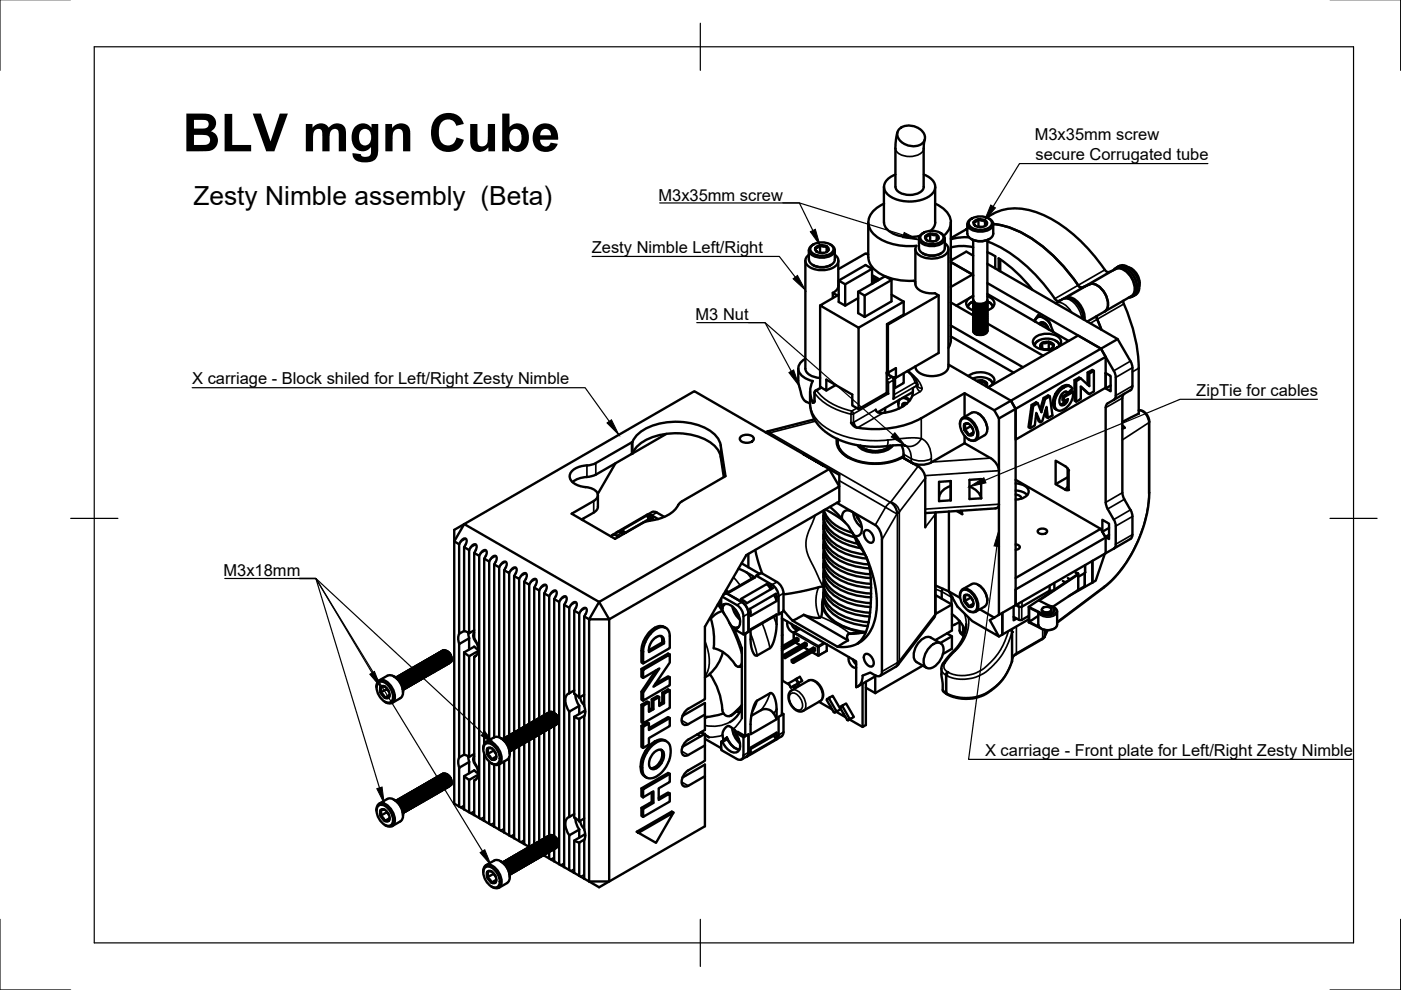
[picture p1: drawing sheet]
<svg xmlns="http://www.w3.org/2000/svg" width="297mm" height="210mm" viewBox="0 0 297 210" stroke-linecap="round" stroke-linejoin="round" font-family="sans-serif">
<defs><g id="words">
<text font-size="11.2" x="38.7" y="32.1">BLV mgn Cube</text>
<text font-size="5.6" x="41" y="43.4">Zesty Nimble assembly (Beta)</text>
<g font-size="3.5">
<text x="219.4" y="29.7">M3x35mm screw</text>
<text x="219.6" y="33.9">secure Corrugated tube</text>
<text x="139.6" y="42.5">M3x35mm screw</text>
<text x="125.5" y="53.7">Zesty Nimble Left/Right</text>
<text x="147.5" y="67.9">M3 Nut</text>
<text x="40.7" y="81.5">X carriage - Block shiled for Left/Right Zesty Nimble</text>
<text x="253.6" y="84">ZipTie for cables</text>
<text x="47.4" y="122.1">M3x18mm</text>
<text x="208.9" y="160.3">X carriage - Front plate for Left/Right Zesty Nimble</text>
</g>
</g></defs>
<!-- layer: Visible -->
<g fill="none" stroke="#000" stroke-width=".51">
<path d="M187.4 39.6v7.6M189.9 37a2.94 2.94 0 0 0-2.4 2.9 4.7 4.7 0 0 0 4.5 2.8 7 7 0 0 0 5.7-1.7 2.08 2.08 0 0 0-.4-3.2l-1.4-.8M190.3 28.1l-.5 2.9v8.6a2.35 2.35 0 0 0 2.4 1.7 3.6 3.6 0 0 0 3.6-1.3v-8.7l.3-1.7M190.7 27.3a3.5 3.5 0 0 1 5.4 1.7 1.94 1.94 0 0 1-2 2 3.5 3.5 0 0 1-3.9-2.4l.2-.9zM198.3 39.6v7.6M170.8 55.3v22.8a2.51 2.51 0 0 0 2.4 1.9l.7 .1M171.5 53.1v1.9M171.5 54a1.49 1.49 0 0 0-.7 1.5 1.49 1.49 0 0 0 1.1 1.3 5 5 0 0 0 5.6-.8 1.36 1.36 0 0 0-.5-2M171.5 55a2.42 2.42 0 0 0 2.8 1.6 2.42 2.42 0 0 0 2.7-1.6M172.1 52.1a3.3 3.3 0 0 1 4.5 .4 1.24 1.24 0 0 1-1.1 1.6 3.3 3.3 0 0 1-3.6-.9v-.7zM172.3 56.2l.2 .1M172.3 51.9a1.2 1.2 0 0 0-.8 1.1 1.2 1.2 0 0 0 .8 1.2 3.8 3.8 0 0 0 4.6-.7 1.21 1.21 0 0 0-.7-1.6"/>
<path d="M172.5 51.8l-.2 .1M173.2 53.4l-.2-.4a.36 .36 0 0 1 0-.4 .36 .36 0 0 1 .4-.1l.2-.2a.61 .61 0 0 1 .9 0h.3a.49 .49 0 0 1 .7 .5l.1 .2-.4 .5M173.9 52v1.5M173.9 53.5l-.1 .1M173.9 53.5l.6 .2M173.9 52l1.1 .1a.72 .72 0 0 1 .7 .7 .72 .72 0 0 1-.7 .7l-.7 .2-1.1-.3M173.9 52l-.4 .1a.69 .69 0 0 0-.7 .5 .69 .69 0 0 0 .4 .8M175.3 52.2v1.2M176 51.8l.2 .1M176.2 56.2l-.2 .1a3.8 3.8 0 0 1-3.5 0M177 53.1v1.9M177.7 55.3v5.3"/>
<path d="M177.8 59.5v4.5l1.4 .8 2.7-1.6M184.1 54l-.5-.3-5.9 3.4M184.1 47.2v7.3M184.1 54.5a5 5 0 0 0 3.6 4.1l2.4 .7 1.8 .2h1.8l.4 .3M184.9 57l-1.4-.8-5.7 3.3 1.4 .8v4.5M184.9 57l-5.7 3.3M184.9 57v3.2M184.9 59.5l.9 .1M184.9 59.9l.3 .1M184.9 59.2l1.2 .3M184.9 58.3l1.6 .9M184.9 58.8l1 .6"/>
<path d="M187.4 47.1a3.6 3.6 0 0 0 3.2 2.9l2.2 .3 2.2-.3M187.4 43.2a4.9 4.9 0 0 0-3.3 3.8 4.5 4.5 0 0 0 2.8 3.8 13.2 13.2 0 0 0 7.4 1.3 1.46 1.46 0 0 0 .8 2.2 5.2 5.2 0 0 0 5.6-.5 1.37 1.37 0 0 0-.4-2.2M189 59.4v4.5l-5.7 3.3M194.1 52.8v7.4M194.8 50.6v2a2.42 2.42 0 0 0 2.8 1.6 2.42 2.42 0 0 0 2.7-1.6v-2M195.4 49.7a3.3 3.3 0 0 1 4.6 .3 1.24 1.24 0 0 1-1.2 1.6 3.3 3.3 0 0 1-3.6-.9v-.7zM195.6 49.5a1.2 1.2 0 0 0-.8 1.1 1.2 1.2 0 0 0 .8 1.1 3.8 3.8 0 0 0 4.6-.7 1.21 1.21 0 0 0-.7-1.5M195.6 53.7l.2 .1M195.8 49.4l-.2 .1M195.8 53.8a3.8 3.8 0 0 0 3.5 0M196.2 50.1a.63 .63 0 0 0 .4 .9M196.2 50.2l.4 .8"/>
<path d="M196.2 50.2l.7-.3a.6 .6 0 0 1 .9-.1l.3 .1a.46 .46 0 0 1 .5 0 .46 .46 0 0 1 .2 .5v.1a.26 .26 0 0 1 .1 .3 .26 .26 0 0 1-.3 .1l-.1 .1M197.1 51.2h.7M197.2 49.6h.8l.6 .2M197.2 49.6l-.6 .2-.4 .3M197.2 49.6v1.5M198.3 43.2a4.8 4.8 0 0 1 3.3 3.9 3.7 3.7 0 0 1-1.5 2.9M198.3 47.1l-.4 1.2-.6 .6M198.6 49.8a.68 .68 0 0 1 .4 .8 .68 .68 0 0 1-.7 .5l-.7 .1-1-.2M198.6 49.8v1.2M199.3 49.4l.2 .1M199.5 53.7l-.2 .1M201.1 52.8v24.9"/>
<path d="M201.6 47.2v24.8M201.6 55.6l4.7 2.7M201.6 54.6l.2 .5M204.8 48.7l-3.2 1.8M205.1 47.5v2M205.1 48.5l-.3 .2M205.1 48.5l-.3 .1M205.5 50.3l-2 .1-1.9 .3M205.7 46.6a3.3 3.3 0 0 1 4.5 .3 1.24 1.24 0 0 1-1.1 1.7 3.3 3.3 0 0 1-3.6-.9v-.8zM205.9 50.7a4 4 0 0 0 3.9 0M205.9 46.4a1.2 1.2 0 0 0-.8 1.1 1.2 1.2 0 0 0 .8 1.2 3.8 3.8 0 0 0 4.6-.8 1.21 1.21 0 0 0-.7-1.5M206.1 46.3l-.2 .1"/>
<path d="M206.3 50.9v12.9l.3 .3 .4 .3a2.19 2.19 0 0 0 2.3-.6v-12.9M206.3 58.5l-.1-.3-4.6 2.6M206.3 54.2l-1.4-.8-3.3 1.8M206.3 52.4l-2.1-.2-2.6 .3M206.6 46.9a1.78 1.78 0 0 1 2.7 .4 1.68 1.68 0 0 1-2.9 0zM207.3 48.1h.8M207.5 46.5l-.7 .5a.34 .34 0 0 0-.3 .3 .34 .34 0 0 0 .1 .4l.2 .2M207.5 46.5l.9 .3a.43 .43 0 0 1 .6 .5l.2 .2-.4 .4M207.5 46.5v1.5M208.9 46.7v1.2M209.2 46.1a11 11 0 0 1 10.6-1.1 32 32 0 0 1 14.7 12.5l.6 .2 1.6-.7M209.3 55.9l27.7 16 3 5.4 .1 4.8-.4 .6-4.9 2.8"/>
<path d="M209.3 53.5l1.7 .8v2.6M209.4 51.2a32.2 32.2 0 0 1 14.4 12.4 .73 .73 0 0 0 1.1 0M209.6 46.3l.2 .1M210.6 47.5v2a2.42 2.42 0 0 1-2.8 1.6 2.42 2.42 0 0 1-2.7-1.6M210.6 47.5a22.1 22.1 0 0 1 12.4 6.4l3.4 3.7 2.2 2.9M211.7 54.8a29.6 29.6 0 0 1 7.2 6.6M211.7 54.8v2.5M212.1 55v2.5M236.1 57.3a1.72 1.72 0 0 1 2.6 .1 5.2 5.2 0 0 1 1.9 4.7 1.28 1.28 0 0 1-1.3 1M236.5 56.9a2.23 2.23 0 0 1 3.4 .3 4.4 4.4 0 0 1 1.3 4.9l-.8 .6M236.7 57a2.7 2.7 0 0 1 2.8 1.4 3.9 3.9 0 0 1 .7 4.1l-9.7 5.7M236.9 56.6a2.68 2.68 0 0 1 3.1 1.4 4.2 4.2 0 0 1 .8 4.4l-.4 .3"/>
<path d="M239.2 56.7h.3a3.4 3.4 0 0 1 2.1 3.2M241.6 60v.7M169.2 78.1v2.8l.8 3.2 .7 .9 1 .5M170.7 76.1a2.12 2.12 0 0 0-1.4 1.8 2.12 2.12 0 0 0 1.1 2l1.9 .9a4.8 4.8 0 0 0 0 4.4M173.9 64.8v17.2l1.3 .8v-2.3l5.5 3.2v2.3l1.3 .7v-17.2M177.5 62.6l-.9-.5v1.1M177.8 60.6a1.76 1.76 0 0 1-1.2 1.5M177.8 62.5l-3.9 2.3 8.1 4.7M181.9 61.9l5.7-3.3 1.4 .8-5.7 3.3M181.9 61.9v4.5l1.4 .8M181.9 61.9l1.4 .8M183.3 62.7v4.5"/>
<path d="M184.9 60.1h.1M188 79.2l1.3 .8M188 79v4.3M188.1 78.9l.2 .1 1.6-.9-.1 4.2-.3-.2M188.1 78.9l.3 .3v.3M188.1 68.7v10.2M188.3 68.8v10.2M189 62.5l2.6 1.5M189.3 79.9l.2 .5M191.6 79.1v2.1l-1.8 1.1M191.6 64l-9.6 5.5M192.4 78.6l1.4 1.4 .7 1.4"/>
<path d="M194.1 60.2a2.68 2.68 0 0 0 2.6 1.9l1.5 .1 .8 .4-10.7 6.2-.2-.1 3.5-2v-2.7M199 62.6v12.2l-9.1 5.3M201.1 77.3l13.2 7.7M201.1 77.7a2.68 2.68 0 0 1-2.7 2 4.2 4.2 0 0 1-4.2-1.5l-.1-.5M201.6 64.1l4.7 2.8M201.6 69l15.3 8.9M201.6 71.3l13.3 7.7M201.6 72l-.2 1.1-.3 .6M205.3 79.7a4.2 4.2 0 0 1 5.3 .3 1.43 1.43 0 0 1-1.2 2.1M205.9 64.1l-.5 .4-.3 .5M206 64.1h-.1M206.3 62.7l-3.5 2.1"/>
<path d="M206.3 62.8a1.5 1.5 0 0 0-1.2 2.2l1.3 .8M206.4 63.9a1.51 1.51 0 0 0-1.1 1.3M206.4 68.8l-.1 .2 .4 .5 1.2 .2 1.1-.4 .3-.4v-.3l11.8 6.8M206.8 64.2l-.5-.6 .1 .3 .3 .3M207.2 66.9h1.1M207.2 67.3h1.1M207.2 68.1h1.1M207.2 68.5h1.1M207.2 68.9h1.1M207.2 69.7h1.1M207.2 70.1h1.1M207.2 70.9h1.1"/>
<path d="M207.2 64.4l.6 .1M207.2 65.2h1.1M207.2 65.6h1.1M207.2 66h1.1M208.3 66.4l-1.1 .1M208.3 67.7h-1.1M208.3 69.3h-1.1M208.3 70.5h-1.1M208.3 64.8h-1.1M208.9 64.2l-.7 .2h-.7M208.9 64.2h.1M209.3 64.1v.3l-.3 .4-1.1 .4-1.2-.2-.4-.4 .1-.3"/>
<path d="M209.3 64.5v.3l-.3 .4-1 .4-1.2-.1-.4-.3v-.5M209.3 64.9l-.1 .6-.3 .2-1.2 .4-.9-.3-.4-.2v-.5M209.3 65.3v.4l-.3 .3-1.1 .5-1.2-.3-.4-.4 .1-.3M209.3 65.7v.4l-.3 .4-1.1 .4-1.2-.3-.4-.4 .1-.3M209.3 66.1v.3l-.3 .5-1 .4-1.2-.2-.4-.3v-.5M209.3 66.5l-.1 .6-.3 .2-1.1 .4-1.1-.3-.4-.4 .1-.3M209.3 66.9v.4l-.3 .4-1.1 .4-1.2-.2-.4-.5 .1-.3M209.3 67.3v.4l-.3 .4-1 .4-1.2-.2-.4-.3v-.4M209.3 67.7l-.1 .6-.3 .3-1.2 .3-1-.3-.3-.3v-.3M209.3 68.2v.3l-.3 .4-1.1 .4-1.2-.3-.4-.4 .1-.2M209.3 69v.3l-.3 .4-1 .4-1.2-.2-.4-.2v-.5M209.3 69.4l-.1 .5-.3 .3-1.1 .3-1.1-.2-.4-.4 .1-.3"/>
<path d="M209.3 69.8v.4l-.3 .3-1.1 .4-1.2-.2-.4-.4 .1-.3a1.11 1.11 0 0 0 1.3 1h.5a1.14 1.14 0 0 0 1.1-.9M209.3 70.2v.1M209.3 63.7v.4l-.3 .3-1.2 .4-1.2-.3-.3-.4 .1-.2M209.3 63.9l-.4 .7-1 .3-1.1-.2-.4-.3-.1-.4M209.3 64.3l-.3 .6-1 .4-1.2-.2-.4-.3-.1-.3M209.3 64.7l-.3 .6-1.2 .4-1.1-.2-.4-.6M209.3 65.1l-.3 .6-1.1 .4-1.2-.3-.4-.5M209.3 65.5l-.3 .6-1 .4-1.2-.2-.4-.3-.1-.3M209.3 65.9l-.3 .6-1 .4-1.3-.2-.4-.6M209.3 66.3l-.3 .6-1.2 .4-1.1-.2-.3-.3-.1-.3M209.3 66.8l-.4 .6-1 .3-1.1-.1-.4-.4-.1-.3M209.3 67.1l-.3 .7-1 .3-1.2-.1-.4-.3-.1-.4"/>
<path d="M209.3 67.5l-.3 .7-1.2 .4-1.1-.3-.4-.6M209.3 67.9l-.3 .7-1.1 .4-1.2-.3-.4-.6M209.3 68.3l-.3 .7-1 .4-1.2-.2-.4-.3-.1-.3M209.3 68.7l-.3 .7-1 .4-1.3-.3-.4-.5M209.3 69.2l-.3 .6-1.2 .4-1.1-.3-.3-.2-.1-.3M209.3 69.6v.3l-.4 .4-1 .3-1.1-.2-.4-.3-.1-.3M209.3 70l-.3 .6-.6 .3-1 .1-.6-.2M209.3 60l24.1 13.9 2.8 4.7 .4 1.4M209.3 63.9h.1M209.3 66.7v.1M209.3 62.3l17.3 10M209.3 62.8a1.5 1.5 0 0 1 1.3 2.2l-1.3 .8"/>
<path d="M209.4 63.9a1.5 1.5 0 0 1 1 1.3M209.7 64.1l.6 .4 .3 .5M219.2 68l.9-1.2 2.3 1.3 .9 2.3M219.4 71.6a4.3 4.3 0 0 1 5.2 0 1.22 1.22 0 0 1-.5 2.1 4.4 4.4 0 0 1-4.7-.4 1.13 1.13 0 0 1 0-1.7zM219.4 73.3a2.35 2.35 0 0 1 2.9-1.5l.5 .1a1.79 1.79 0 0 1 1.8 1.4M220.2 72.3l-.7 .4-.2 .5M220.2 66.8l-.9 1.3M220.4 68.7a.84 .84 0 0 1 .8-.4 .84 .84 0 0 1 .6 .6l.5 .9M220.7 68.9l.1-.3a1.25 1.25 0 0 1 1.4 1.1M220.7 72.9a1.78 1.78 0 0 1 2.7 .4 1.68 1.68 0 0 1-2.9 0zM221 72.7v1.2M221 67.2a1.09 1.09 0 0 0-1.6 1"/>
<path d="M221.3 68.6l.7 .5 .3 .7M221.4 68.5l-.5-.1-.4 .4M221.7 68.7l-.4-.1 .8 .7M221.7 67.7l1 1.2M222.4 72.5v1.5l-.7 .1M222.4 74l.1 .1M223 73.9l.2-.4a.34 .34 0 0 0 .1-.4 .34 .34 0 0 0-.4-.1l-.2-.2a.6 .6 0 0 0-1 0h-.3a.52 .52 0 0 0-.7 .5l-.1 .2 .4 .4M223.2 70.1l.1 .3M223.8 72.3l.6 .4 .3 .5M223.8 64.3l2-1 .6-.1 1 .4 1 .8 .7 1 .4 1 .1 1.3M226.1 63.1l-.3 .2M226.1 63.1a3.3 3.3 0 0 1 3.4 2.4 4.1 4.1 0 0 1 .4 2.3"/>
<path d="M228.6 60.5a.82 .82 0 0 0 .9 .5l1.5-.7a2.7 2.7 0 0 1 2.9 1.4 3.9 3.9 0 0 1 .7 4l-.4 .3M230.6 79v2.5M231.9 78.6l-1 .6M232.5 67l.1 .7 .9 2.2M234.4 79.1l1.1 .6v3.3l-1.1-.6zM234.4 75.7l-1-1.8-4.8-2.8-19.1 11M237 71.9l-22.7 13.1 1 1.7-1-1.7M238.2 63.7v.5a35.6 35.6 0 0 1 3.2 13.9v9.6M240.4 62.7l-.4 .2M121.2 100a5.6 5.6 0 0 1 4.1-1.4l1-.4 7.7-4.5a7.5 7.5 0 0 1 5.2-3.7 14.3 14.3 0 0 1 12 1.8 4.3 4.3 0 0 1 1.6 2.6l1 6.6-9.7 5.7a7 7 0 0 1-5.4 3.5l-2.1 .5-6.2 3.6-9.2-5.4 4.7-2.7a1.33 1.33 0 0 0 .9-1.3 1.33 1.33 0 0 0-1.1-1.2l-1.5-.4a3.7 3.7 0 0 1-3.4-1.9v-.5zM130.5 98.2l-3.8 6.5M134.1 93.7v2.5"/>
<path d="M134.1 96.1a8.1 8.1 0 0 1 6.2-4 13.8 13.8 0 0 1 10.9 2.1 4.4 4.4 0 0 1 1.6 2.7M134.1 96.1l-7.8 4.5M141.3 92l-7.3 4.2M152.8 96.9l.7 4.2M157 92.6a1.95 1.95 0 0 1 2.8 .3 1.29 1.29 0 0 1-1.7 1 1.14 1.14 0 0 1-1.2-1zM162.3 91.6v.1M162.9 91.4l-.5 .2M170.3 96.3l4.3 2.5zM170.3 96.3l-23.1-13.4-48.8 28.2 28.6 16.5 48.8-28.1M171.7 85.5l.4 2.3 1.2 2 1.7 1.8 2.7 1.6 3.1 1 3.1 .5h2.6l3.7-.3 1.8 .1M171.7 83v2.5M172.7 88.9l-9.8 2.5"/>
<path d="M172.7 85.1l-.2 .3-.2-.2M172.9 82.8l-.2 .4-.1 2.1M174.1 82.1l-1.2 .7M174.6 98.8l1.2 .7M175.8 99.5l2.1 1.2v5.6l-19.7 11.4-8.7 15.2v15.3l-3.6 2.1a2.61 2.61 0 0 0-1.1 3.2l.7 .2 .4-.2M175.8 99.5l2.1 3.6-48.7 28.2-2.2-3.7-2.1 3.7-1-.6a1.48 1.48 0 0 0 .3-1.8 .94 .94 0 0 0-1.1 .6l-.3 .6-1-.6a1.48 1.48 0 0 0 .3-1.8 .94 .94 0 0 0-1.1 .6l-.3 .6-1.1-.7M177.2 81.6l-2 1.2M177.4 93a3.8 3.8 0 0 0 2.7 4.1 12.8 12.8 0 0 0 11.5-.3M177.6 93.6a3.9 3.9 0 0 0 2.3 3.4M177.6 93.1a3.6 3.6 0 0 0 2 3.6 12.3 12.3 0 0 0 12 0M180.4 89.6l.6 .8 .8 .3M181.8 94.4a5.4 5.4 0 0 0 6.3 1l1.2-1"/>
<path d="M182.4 94.5a4.9 4.9 0 0 0 6.3 0M187.7 86.5v1M188 83.3l-6 3.4M188 83.3l.4 .2M189.5 80.4v3.7M189.6 84.1l-.2 .5M189.7 82.2l-.2 .1M190.6 84.8l-.1 .9M190.7 84.7l-.2 1 .1 .9M191.3 84.4a1.92 1.92 0 0 1 1.5 .6M191.5 86.1v-.2a.28 .28 0 0 1 0-.3 .28 .28 0 0 1 .4-.1h.4a.64 .64 0 0 0-.8 0 .64 .64 0 0 0-.2 .8M191.6 96.8l-.3 .2"/>
<path d="M191.7 84.2l.6 .2 .7 .4M193.5 82.3l-.1 1.6a3.1 3.1 0 0 1-1.8 2.2 7.8 7.8 0 0 1-4.8 1.5l-.9-.3-.2-.5M193.5 83.1l-7.4 4.3M193.6 98.3l-2.3-1.3 3.3 1.9M194.5 81.4v.1M194.5 81.5v.2M194.7 98.9a3.3 3.3 0 0 1 1.5 2.5v10.4M203.5 90a1.22 1.22 0 0 1 .5-1.3 1.22 1.22 0 0 1 1.5 0 3.8 3.8 0 0 1 1.7 4.4 1.25 1.25 0 0 1-1.8 .1M203.8 89.1a1.3 1.3 0 0 1 2.1 .2 3.5 3.5 0 0 1 1.1 3.7 1.3 1.3 0 0 1-2.1-.2 3.5 3.5 0 0 1-1.1-3.7zM204.5 91.1l.6 .5 .3 .6M204.5 90l.1 .4-.1 .7M204.5 89.9a.9 .9 0 0 1 1.4 .4l.5 1a.72 .72 0 0 1-.3 1 .72 .72 0 0 1-1-.3l-.6-.9"/>
<path d="M204.5 89.9l-.2 .5 .2 .7M204.5 94l-7 4a5.3 5.3 0 0 1-5.9-.9l-.1-1.7-.4-1M204.5 94l5.5 3.1a3.6 3.6 0 0 1 1.8 2.7M204.5 83.4v5M204.5 92.4v1.6M205.4 89.9l-.9 .1M205.8 90.2l.4 .7M205.8 90.4l-1.3 .7M206 87.5l-1.9 1.1M206 87.5a2.42 2.42 0 0 1 2.8 1.6 2.42 2.42 0 0 1 0 3.2l-2 1.1M206.3 80.3a3.8 3.8 0 0 1 3.9 .6l.2 .6M206.4 91.6l-.2 .6h-.8"/>
<path d="M206.4 91.7l-1 .5M207.1 80.7a1.74 1.74 0 0 1 2.2 .8l-.2 .4M207.4 87.7a3.9 3.9 0 0 1 1.9 3.3M207.4 80.9h.3a.73 .73 0 0 1 1 .2l.2 .1a.27 .27 0 0 1 .3 .1 .27 .27 0 0 1-.1 .4l-.1 .2M208.2 80.7v.7M209.7 80.4l.6 .5 .3 .5M210.8 87l1 1.7M211.8 88.7l3.5-2v41.6l-3.5 2.1M211.8 88.7v18.2M214.3 85l-3.5 2-6.3-3.6-9.2 5.3a21.4 21.4 0 0 1-13.5 2M215.3 86.7l19.1-11v6.5l-19.1 11zM218.7 85.9l-.6 4.7 .3 .2 1-.6 .3-2.7 .9 2"/>
<path d="M219.7 88l.5 1.3 .4 .2 .4-.2 .9-3 .3 2.3M220 85.5l-.9 .6M221.3 84.4l-.7 2.4M221.7 87.1l.1 1.3 .4 .2 .9-.5-.5-4.1-.4-.2-.9 .6 .3 .2-.8 2.8-.8-1.9-.3-.2-1 .6 .4 .2-.7 4.7M222.6 84l-1 .6M223.2 85.4l.2 1 .6 .5M223.2 85.4l.4 .2M223.6 85.6l.1 .7 .3 .6M223.7 83.6l-.3 .9-.2 .9M223.7 83.6l.4 .1M224.1 83.7l-.4 1.1-.1 .8M225.3 84v.9l.3 .2 .8-.5-.2 .6"/>
<path d="M225.3 85.6l-.5 .1M225.3 85.6l.3 .2M225.3 81.9l-.9 .7-.7 1M225.3 81.9l.3 .2M225.6 82.1l-.8 .7-.7 .9M225.9 85l-.6 .6M225.9 85l.3 .2M225.9 84.9v.1M226.2 85.2l-.6 .6M226.4 99.3v4.2M226.4 83.3l-.2-.2-.4-.1-.8 .7-.4 1.1 .2 1a.59 .59 0 0 0 .8 0M226.4 81.7l.6 .3"/>
<path d="M226.4 81.7h-.6l-.5 .2M226.4 81.7l.4 .2M226.7 99.7l-.8-.8-2.1-1.2v5l2.1 1.2h.8M226.8 81.9l.6 .5-1 .9-.4-.3M226.8 81.9l-.5-.1-.7 .3M227.5 83.1l-.3-.2-1.9 1.1 .3 .2v.9M227.5 83.1l-.2 1.5-.9 1.6-1.4 .8-.5 .1-.5-.2M227.5 83.1l-1.9 1.1M227.8 80.6v4.4l.4 .2 1-.6v-2.7l1.7 1.7M229.2 82l1.7 1.6 1-.6v-4.4l-.3-.2-1 .6 .3 .2v2.7l-2.1-1.9-1 .6 .4 .2v4.4M229.2 80.2l-1 .6M234.8 85.5l-.3 .4-.1 .5v20.1"/>
<path d="M235.5 81.7l-1.1 .7M236.6 80v3.9l-.1 .5-.3 .4M238 84.4v20.1M238 90.2l.5 .5-.5 .2M238.4 83.5l-.3 .3-.1 .6M241.4 87l1 .2 .6 .5 .5 .8 .2 .8-.1 16.4-.4 3.2-1.3 4.3-2.1 4.5-1.9 2.8-1.5 1.9-2.2 2-10.1 7.6M241.4 87.7l-3.4 1.8M97.3 115.4v19l1.1-.6M97.3 115.4l-1-.6 2.1-3.7-2.1 1.2v58.1l1 .6M97.7 114.8l-.4 .6M97.7 114.8a.76 .76 0 0 1 1.2-.4l-.2 1M98.4 116v17.8l1.1 .4"/>
<path d="M98.7 115.5l-.3 .5 1.1 .6M99.5 116.6v17.7l1-.7M99.8 116.1l-.3 .5M99.8 116.1a.76 .76 0 0 1 1.2-.5 1.96 1.96 0 0 1-.5 1.6l1.1 .6a1.5 1.5 0 0 1 1.4-1.1 .94 .94 0 0 1 0 1.2l-.3 .5 1 .7a1.51 1.51 0 0 1 1.4-1.2 .94 .94 0 0 1 0 1.2l-.3 .6 1 .6a1.51 1.51 0 0 1 1.4-1.2 .94 .94 0 0 1 0 1.2l-.3 .6 1 .6a1.51 1.51 0 0 1 1.4-1.2 .94 .94 0 0 1 0 1.3l-.3 .5M100.5 117.2v18.2M101.6 117.8v55.6M102.7 118.4v39.3M103.7 119.1v37.8M104.8 119.7v36.6a2.42 2.42 0 0 1 2.7 1.6 2.42 2.42 0 0 1 0 3.2l-1.7 1M123.8 109.9l-.3 .4M126.3 100.6l-.7 .3a9.2 9.2 0 0 0-4.2 1.3M126.8 105v2.4a1.49 1.49 0 0 1-.9 1.3l-2.6 1.4"/>
<path d="M129.5 113.7a.84 .84 0 0 1 1.3-.1l.4 .2M130.8 112.9l-1 .6M130.8 112.9l.7-.1 .7 .4a1.23 1.23 0 0 0-1.6-.2M131.6 112.5l1.1 .4M137.1 109.3l.5 .8-5 2.8M137.1 109.3l-5.5 3.2M137.1 109.3l.6 .2M137.7 109.5l.7 .4-1 .6M138.2 109.3l1.4 .8M138.2 109.2l-.6-.1h-.4l-6.4 3.7M138.2 108.6l-.8 .5M138.3 108.6l.7-.1 1.8 1.1"/>
<path d="M138.4 109.9l-.8 .1M157.2 119.4l3.8 2.3M158.7 117.4v2.9M160.1 116.6l.7 2.8 .8 2.2M174.6 109.3v.8M174.6 111.4v.8M174.6 113.4v.8M174.6 115.4v.8M174.6 117.5v.8M174.6 119.5v.8M174.6 110.1a6.2 6.2 0 0 0 4.4 5.1l3.5 1M174.6 112.2a5.4 5.4 0 0 0 3.1 4.4 14.5 14.5 0 0 0 6.1 1.8"/>
<path d="M174.6 114.2a5.6 5.6 0 0 0 3.7 4.8 15.4 15.4 0 0 0 6.1 1.5M174.6 116.2a5.7 5.7 0 0 0 3.8 4.9 15.6 15.6 0 0 0 6.2 1.5M174.6 118.3a5.7 5.7 0 0 0 3.9 4.8 15.7 15.7 0 0 0 6.2 1.5M174.6 108.3a6.3 6.3 0 0 0 4.4 4.9l2.2 .7M174.6 108.7a4.9 4.9 0 0 0 2.9 4.9 13.3 13.3 0 0 0 4.3 1.7M174.6 110.7a5 5 0 0 0 3 5 14.2 14.2 0 0 0 5.8 1.9M174.6 112.8a4.8 4.8 0 0 0 2.4 4.5 14.2 14.2 0 0 0 7.2 2.4M174.6 114.8a5.1 5.1 0 0 0 3.2 5.1 15.3 15.3 0 0 0 6.8 1.9M174.6 116.8a4.9 4.9 0 0 0 2.5 4.7 14.6 14.6 0 0 0 7.6 2.3M174.6 118.9a4.9 4.9 0 0 0 2.5 4.7 14.6 14.6 0 0 0 7.6 2.3M174.7 108.2a7.4 7.4 0 0 0 5 4.4l1 .4M175 108l2.6 1.5 1.6 1.3"/>
<path d="M176 107.5l2.5 2.5M177.4 106.6l8.2 4.7a3.9 3.9 0 0 1 1.4 3.1v28a.86 .86 0 0 1-.4 .9 .86 .86 0 0 1-1-.1l-1.1-.6-1.6 .6M178.5 110l1.3 1.4 1.5 2.3M178.5 110a1.34 1.34 0 0 1 .6-1.6 1.34 1.34 0 0 1 1.6 .2 4.5 4.5 0 0 1 2 4.1 1.12 1.12 0 0 1-1.4 .9M180.5 112.7l1.4 2.8 1.1 1.4 .7 1.3M180.9 108.7a4.1 4.1 0 0 0 1.8 3.1M181.3 113.7l2 3.6 1.2 2.9 .9 3.3 .5 3.7-.2 3.5-.8 2.5-1.3 1.9-.9 .8-.9 .6M181.8 109.6l.6 1M181.9 109.7l.1 .2M181.9 109.8h-.1M183.4 112.5a1.29 1.29 0 0 1 1.7 1 1.14 1.14 0 0 1-.3 1.6 1.85 1.85 0 0 1-1.4-2.6zM183.7 118.2l.6 1.9 .3 2.2 .1 4.3-.2 2.7-.3 2.6-.5 1.9-.7 1.4-1.2 1.3"/>
<path d="M183.7 118.2h.1M198.4 108.6l-.1 21.9-8 10.6-3.7 2.2M199.1 102.2l2.5-.2v4.1l-2.5 .1zM201.2 108.5v16.9M201.5 102l.1 4.1M201.6 103a3.3 3.3 0 0 0-2.5 2.4M203.7 108.3l.1 .5 .2 .2-1.2-.7M205.5 101.7l2.5-.1v4.1l-2.5 .1zM205.6 103.2a3.7 3.7 0 0 1 2.4 2.4M211.8 106.9v23.5l-1 .6M211.8 106.9a.79 .79 0 0 1-.7 .9l-14.9 1M215.3 101.7l18.1 10.4 1 1.9v3.3"/>
<path d="M215.4 104.9a1.2 1.2 0 0 1 1.2 .8M215.4 102.5a2.51 2.51 0 0 1 2.7 1.7 2.51 2.51 0 0 1-2.7 1.7M215.4 104l.6 .1a3.1 3.1 0 0 1 1.8 .9M215.4 115.4a.68 .68 0 0 1 .8 .8l-.8 .4M220.1 112.4a1.25 1.25 0 0 1 1.9 .3 1.16 1.16 0 0 1-2 0zM226.4 101.2l-2.6 1.5M230.1 119.8v1.6M231.6 118.9v4.6M233.4 112.1l-18.1 10.4M233.7 110.2l1.4 .8v3.3l-.7-.5-.7-1.1zM234.3 117.4l-2 5.7-.7 .4M234.4 114l-19.1 11v3.3l19.1-11"/>
<path d="M234.4 106.5l.3 1 1.6 3 .2 .7v4.5l-.3 .6M235.1 113.4l-.7 .4M235.1 111.9l-1.4 .8M238 104.5l.2 1 1.5 2.6M239.7 108.1l.4 1.4v3.9M240.1 113.3l-.1 .6-.3 .4-5.3 3M90.5 139.9l.4-.2 .4 .1 1 .9 .3 1.1-.1 .3-.4 .3M90.6 139.8h.8l.8 .7 .4 1.1v.4l-.3 .3M90.8 139.7l.4-.2h.4l.9 .8 .4 1v.6l-.4 .2M91 139.6l.6-.1 .9 .6 .5 1.2-.1 .5-.2 .3M91.2 139.5l.4-.2 .5 .1 .8 .8 .3 .6 .1 .6-.1 .4-.4 .1M91.3 139.4l.5-.1 .4 .1 .7 .7 .4 1v.5l-.3 .3"/>
<path d="M91.5 139.3l.5-.2 .4 .1 .9 .8 .3 1.2-.1 .3-.3 .2M91.7 139.2l.5-.1 .3 .1 .8 .8 .4 .9-.1 .5-.2 .3M91.9 139.1l.6-.2 1 .7 .5 1.1-.1 .6-.3 .2M92.1 139l.6-.1 .9 .7 .4 1v.6l-.3 .3M92.3 138.9l.3-.2 .6 .1 .8 .8 .3 1.2-.1 .4-.3 .1M92.4 138.8l.5-.1 .3 .1 .8 .6 .4 1.1-.1 .5-.2 .3M92.6 138.7l.4-.2 .5 .1 .8 .7 .4 1.3-.1 .4-.3 .1M92.7 139.8l.5 1M92.8 138.6l.5-.1 .9 .6 .5 1.2v.4l-.3 .4M93 138.5l.6-.2 1 .7 .5 1.2-.1 .5-.4 .2M93 139.6l.6 .9M93.1 138.4l.7-.1 .8 .7 .5 1.2v.3l-.3 .4"/>
<path d="M93.3 138.3l.4-.2 .5 .1 .9 .8 .2 .6 .1 .7-.2 .3-.2 .1M93.4 139.4l.5 .9M93.5 138.2l.4-.1 .4 .1 .8 .7 .3 1v.5l-.3 .3M93.7 138.1l.3-.2h.4l1 .8 .3 .8 .1 .5-.2 .3-.3 .2M93.8 139.2l.5 .9M93.8 138l.7-.1 .8 .6 .4 .8v.9M94.1 139l.6 .9M94.5 138.8l.5 .9M94.7 138l.5 .4 .3 .5-.3-.5M94.8 138.6l.6 .9M95.5 138.8l.1 .3M97.3 136.6v24"/>
<path d="M97.3 136.6l2.2-1.3v2.4M97.4 134.4l-.2 .7 .2 1.4M98.4 138.3l1.1 .8M99.3 134.1l.2 1.2M100.5 135.3a3.3 3.3 0 0 1 .6 3.6l-.6 .3M100.5 137.1l-2.1 1.2v21.8M100.5 137.1l.9 .7M100.5 134.1a1.78 1.78 0 0 0 .6 2.2M100.9 139l-.4 .2v22.4a3.3 3.3 0 0 1 .6 3.5l-.6 .4M101.4 138l-1.9 1.1v21.4l1-.6M105.8 120.3v36M106.9 120.9v35.6"/>
<path d="M107.9 121.5v34.4l.5-.1 .4 .1 .7 .7 .4 1v.6l-.3 .2M109 122.1l1.1 .6a1.55 1.55 0 0 1 1.4-1.2 .94 .94 0 0 1 0 1.3M109 122.1v33.2M110.1 122.7v32l.4-.1 .4 .1 .8 .8 .4 .9-.1 .5-.2 .3M111.1 123.4l1.1 .6a1.5 1.5 0 0 1 1.4-1.2 .94 .94 0 0 1 0 1.2M111.1 123.4v30.7h.8l.9 .8 .3 1-.3 .7M111.5 122.8l-.4 .6M112.2 124v29.5l.7-.1 .8 .6 .5 1.3v.4l-.3 .3M113.3 124.6v28.3l.5-.1 .9 .6 .6 1.3-.1 .3-.3 .4M113.6 124l-.3 .6 1 .6 .3-.6M114.3 125.2v27h.7l.8 .6 .5 1.2v.4l-.3 .3M114.7 124.6a.76 .76 0 0 1 1.2-.4 1.9 1.9 0 0 1-.5 1.6l1 .6 .4-.5"/>
<path d="M115.4 125.8v25.8h.7l.7 .6 .6 1.2-.1 .4-.2 .3M116.4 126.4v24.6l.4-.1 .7 .3 .5 .5 .3 .7M116.8 125.9a.76 .76 0 0 1 1.2-.5 1.84 1.84 0 0 1-.5 1.6M117.5 127l1.1 .6v55.6M117.5 127v24.2M118.9 127.1l-.3 .5M118.9 127.1a.76 .76 0 0 1 1.2-.5 1.84 1.84 0 0 1-.5 1.6M119.6 128.2v55.6M120.7 128.9v18.1M121.8 129.5l-.1 17.6 1.1 .8M122.8 130.1v17.8l1.1-.6M123.9 130.7v19l.2 1.4-.2 .8v24l.2 1.4-.2 .8v8.2"/>
<path d="M124.9 131.3h4.3v55.6h-4.3zM136.4 138.2l-.4-.2v2.5l.4 .2M136.4 136l.4 .2M137.6 134.1l.3 .3M138.8 133.1l1.3-.4 1.1 .5M138.8 133.1l-.9 .7-1.1 1.4-.7 1.6-.1 1.2M138.8 133.1l.4 .2M139.2 133.3l.7-.3 .6-.1 .6 .2 .5 .4 .4 1v2.9l-5.6 3.3v-2.5M139.2 133.3l-1.1 .9-.9 1.2-.7 1.7-.1 1.1M140.1 134.8l.3 1M140.4 135.8v.4l-2.8 1.7M140.4 136.2l.4 .2"/>
<path d="M140.4 135.8l.4 .2M140.5 132.8l.3 .2M140.8 136l-.1-.7-.5-.5h-.5l-.5 .3-.6 .4-.7 .9-.3 1.5M140.8 136v.4l-3.2 1.9v-.4M142 138.8l-.4-.2-5.6 3.2 .4 .2M150.7 131.2a15.4 15.4 0 0 1 .6 6.2 7.4 7.4 0 0 1 4.6 3.6M152.2 128.1l1.3 2M152.9 126.9v1.2l.3 .2M153.1 126.5l3.1 1.8M153.2 129.6l-1.3 .5-1.2 1.1M153.3 138.2a9 9 0 0 1-2.8 4.7 15.3 15.3 0 0 1 2.7 7.9 1.22 1.22 0 0 0 .9 1 1.22 1.22 0 0 0 1.3-.5l1.9-1.8M153.4 126.1l.6-.3 3.3 1.9"/>
<path d="M153.4 128.2l-.2 .9 .1 .6 1.6 2.8 .6 .5M153.4 126l.5-.3 3.4 1.9M153.6 128.1l-.4 .2a1.81 1.81 0 0 1 2.5 .7 3.8 3.8 0 0 1 1 3.8l-.7 .6 .2 .3M153.9 125.7v.1M154.7 132.1l1.6 3.6 1 2.8M155.3 128.6l.5 1.5 1.1 1.3M155.5 133l.8 .2M155.9 129.2l.7 1.3M156.2 128.3l1 1 .4 1.4M156.5 133l-.5 .3M156.6 120.6l1.3 .6 2.2 1.2-5.5 3.2-.7-.4M157.3 137.3v15"/>
<path d="M157.3 127.6l1 1.1 .4 1.4M157.3 127.7l1 1 .4 1.4M157.6 130.7v3.8M157.9 134.3l.1 .1M158.7 133.9v.1M158.7 130.1v3.8l-1.1 .6-1.4-.8M158.7 130.1v3.9l-.7 .4v21.7l.7-.4v3.8M159.1 133.4l5.6-3.1-.1 3-.2 1.5-.5 1.7-.7 .9-2.8 1.6h-.3l-.3-.4-.5-1.4-.2-1.4zM160.1 122.4l-.6 .2-5 2.9M160.4 122.1l1-.6 3.3 1.9 1 1 .4 1.4v3.8l-1 .6M161 121.6l-.7 .4 3.7 2.2 .9 1.3 .2 .9M162.6 123.8l.8 1.1"/>
<path d="M163.2 124.2l-.6-.4-5.5 3.2 .6 .4M163.2 124.2l.6 .5-5.5 3.2-.6-.5M164.1 126.1l.6 1.3M164.2 130.7l-5.1 2.9M164.7 126.7v.7l-5.6 3.2v-.7M164.7 130.3l-.5 .4M164.7 126.7l-.2-.8-5.5 3.2 .1 .7M165.1 126.4v3.9l.7-.4M165.7 129.9l.1 21.7M165.8 131.1l15.7 9.1 .1 5.5a2.33 2.33 0 0 0 1.3-2.4M165.8 137.1l3.1-1.9 .4 .3v.4l-3.5 2M165.9 134.6l-.1 .1"/>
<path d="M165.9 137.8v6.5l1.4 .9M165.9 131.2v5.8M166.1 138.9v.4l.3 .2 4.6-2.6v-.4l-.3-.2-4.6 2.6 .3 .2M166.1 129.4l2 2.2 2.3-1.2M167 131.8a1.9 1.9 0 0 0 1.3 2.3M167.8 132.3a1.62 1.62 0 0 0 1.1 1.2M167.9 139.9v.4l.3 .3 4.6-2.7v-.4l-.4-.2-4.5 2.6 .3 .3M168.1 131.6l9.5 5.5M168.3 134.2v1.4M168.6 136.2l1.1 .6M168.8 132.9v.9M169.3 135.5l-3.5 2"/>
<path d="M169.6 133.3l-1.3 .9M170.4 130.4l2.1 .6 1.5-.1 .3-.8v-2l.2 1 .4 .8 1.2 1.3 .8 .6 2.5 1.3 3.5 1M170.4 130.4l9.4 5.4M170.4 137.2l1.1 .7M171 136.5l-4.6 2.6v.4M172.2 138.3l1.2 .7M172.8 137.5l-4.6 2.7v.4M174.3 128h.1M174.4 127.7v1.1M174.4 127.6l-.1 .6M174.6 124.4l-4.8 1-3.7 .6M174.6 121.6v.8"/>
<path d="M174.6 123.6v.8M174.6 125.6v.9M174.6 120.3a5.7 5.7 0 0 0 3.9 4.9 15.7 15.7 0 0 0 6.2 1.5M174.6 122.4a5.7 5.7 0 0 0 3.8 4.8 15.6 15.6 0 0 0 6.2 1.5M174.6 124.4a5.6 5.6 0 0 0 3.7 4.8 15.4 15.4 0 0 0 6.1 1.5M174.6 126.5a5.5 5.5 0 0 0 3.1 4.4 14.7 14.7 0 0 0 6.3 1.8M174.6 126.6a4.5 4.5 0 0 0 1.9 4.8 13.6 13.6 0 0 0 7.1 2.6l-3.6 .4-.4 .5 .2 .9M174.6 120.9a4.8 4.8 0 0 0 2.5 4.7 14.5 14.5 0 0 0 7.5 2.3M174.6 123a4.8 4.8 0 0 0 2.5 4.6 14.5 14.5 0 0 0 7.4 2.3M174.6 125a4.8 4.8 0 0 0 2.4 4.6 14.2 14.2 0 0 0 7.2 2.3M175.3 136.6v1.4M175.3 137.9l-1.9 1.1"/>
<path d="M179.8 135.8l-2.2 1.3M180 139.3a1.77 1.77 0 0 0 1.5 2.3M180.8 139.8l.3 .6 .4 .4M181.8 136.5l-1.1 .4-1.1 .3-2-.1M183.4 138.8a1.29 1.29 0 0 1 1.7 1 1.14 1.14 0 0 1-.3 1.5 1.85 1.85 0 0 1-1.4-2.5zM197 137.3a2.3 2.3 0 0 1 2.4-.9 2.53 2.53 0 0 1 .2 3.2 3.4 3.4 0 0 1-2.7 2.1 1.47 1.47 0 0 1-1-2.1 5 5 0 0 1 1.1-2.3zM198.4 124.2l2.8 1.2M198.4 126.2l3.4 2M199.4 136.4l-2.1-1.2a2.29 2.29 0 0 0-2.6 1.1 3.6 3.6 0 0 0-.7 3.8l2.4 1.5M199.9 124.8l-.2 .6v1.5M200.8 134.3l1 .6v2.7l-1.9 1.1M201.2 125.4l1.8 3.2 3.1 3.1 5.7 3.3-1.9-3.5 .9-.5"/>
<path d="M201.2 125.4l2.4 1.4M201.8 126.4l-.1 1.7M201.8 130.2l1.8 1.6 .5 .8 .6 1.3M201.8 128.2v5.5l-3.5 2M201.8 128.2l-3.4 2M201.8 134.9l-2.5 1.4M203.4 131.9l-1.6 .7M203.4 131.6l.1 .3M203.5 131.7v2l.2 .6M203.5 126.3a1.22 1.22 0 0 1 .6-1.3 1.22 1.22 0 0 1 1.4 .1 3.8 3.8 0 0 1 1.7 4.3 1.21 1.21 0 0 1-1.7 .2M203.7 134.3l.6 .6M203.8 125.4a1.3 1.3 0 0 1 2.1 .2 3.5 3.5 0 0 1 1.1 3.8 1.3 1.3 0 0 1-2.1-.3 3.5 3.5 0 0 1-1.1-3.7z"/>
<path d="M204.2 132.8v1.6M204.2 134.4l.2 .5M204.5 127.5l.6 .5 .3 .6M204.5 126.3a.9 .9 0 0 1 1.4 .4l.5 1a.72 .72 0 0 1-.3 .9 .72 .72 0 0 1-1-.2l-.5-.6-.2-.7zM204.9 132.3l-.3 1.9-.8 1.8-.9 1.3-2.2 2.4-.9 1.2-.2 .5v1.8l.3 1.6v1.6l.9 .8M205.4 126.2h-.5a.32 .32 0 0 0-.4 .2 .32 .32 0 0 0 .1 .4l-.1 .7M205.4 129.5l.1 .1M205.8 126.6l.4 .6M205.8 126.7l-1.3 .8M206 123.9l-1.9 1M206 123.8a2.42 2.42 0 0 1 2.8 1.6 2.42 2.42 0 0 1 0 3.2M206.4 127.9v.2a.28 .28 0 0 1-.1 .3 .28 .28 0 0 1-.3 .1l-.6 .1"/>
<path d="M206.4 128l-1 .6M207.4 124a3.9 3.9 0 0 1 1.9 3.4M207.8 129.2l3 1.8M208.7 128.6l-1.9 1.1M214.2 133.6l.4 .4v6.2M214.9 128.6v2.9l.6-.3M214.9 130.8l1.1 .6M215.4 128.3l.6 .3M216 128.6h.7M216.1 131.4h.5M218.1 131.3l-5.6 3.2v-4.5v4.5l-.7 .5M218.1 128.7l.1 .1"/>
<path d="M218.1 130.6l-1.5 .8M218.2 128.8l2.7 1.4a2.2 2.2 0 0 0 2.5-.5l.1-.2M218.2 128.8v3.1l1.9-1.3M218.2 132l2.4 1.2M220.9 129.3a1.08 1.08 0 0 0 1 .6 1.08 1.08 0 0 0 1-.6M221 129a1.25 1.25 0 0 1 1.9 .2 1.16 1.16 0 0 1-2 0zM221.5 133.6v1.3l-.3 .5-6 3.5-.5 .5-.1 .8M222.1 133.6l-.6 1.4M222.5 125.3v.4M222.5 125.2h.7M222.5 125.2l-5.8 3.4M222.5 124.2v1"/>
<path d="M222.6 128.5l1.1 .4 .4 .7v2.9l-.2 .5-.4 .3-.9 .3h-.8l-.7-.2-.6-.3-.4-.6v-2.7M223.5 129.3v.2M223.5 123.6v1.4M225.3 123.2l.5 .2v.2M226 123.4h-.2M226.4 122.6l.4 .2M226.8 122.8h.1M228 121.4l.4 .2M228.1 121.4l.5 .2-.1 .2-8.2 5.5 2.6 1.3a.7 .7 0 0 1 .6 .6 .7 .7 0 0 1-.4 .7 2.46 2.46 0 0 1-2.2 .1l-2.7-1.3M228.4 121.6v.2M228.4 121.8l-10.3 6.9v3.2l2.2 1M228.5 125.1l-5.3 3.5"/>
<path d="M228.6 121.7v3.3M228.6 125l-.1 .1M230 121.5l-1.4 .8M230 121.5v2.7M230 124.2l-1.5 1M230.1 121.4l-.1 .1M231.6 123.5l-5 2.9M79.8 145.7a1.25 1.25 0 0 1 .5-1.3 1.25 1.25 0 0 1 1.5 0 3.8 3.8 0 0 1 1.7 4.3 1.29 1.29 0 0 1-1.9 .1M80.1 144.9a1.24 1.24 0 0 1 2 .2 3.3 3.3 0 0 1 1 3.5 1.24 1.24 0 0 1-2-.2 3.3 3.3 0 0 1-1-3.5zM81.6 145.6h-.5a.3 .3 0 0 0-.4 .1 .3 .3 0 0 0 .1 .4v.3a.56 .56 0 0 0 .4 .8l.2 .3a.46 .46 0 0 0 .8 .3h.1a.27 .27 0 0 0 .3-.1 .27 .27 0 0 0 0-.3v-.1M81.6 145.6a.68 .68 0 0 0-.9 0 .68 .68 0 0 0-.1 .9l.3 .7 .7 .7M81.6 145.6a1.78 1.78 0 0 1 .7 2.4l-.7-.1"/>
<path d="M82 146v.1M82.1 143.3l-1.7 1M82.1 143.3a2.42 2.42 0 0 1 2.8 1.6 2.42 2.42 0 0 1 0 3.1l-1.8 1M82.4 146.6l-.4-.5-1.3 .7M82.6 147.4l-1 .5M83.5 143.4l.2 .1M83.7 143.5a3.8 3.8 0 0 1 1.8 3M84.1 143.8l.7 .3 .5 .7 .3 .9-.2 .5 .3-.2 .2-.2-.3-1.2-.9-.9h-.8l.4-.1 .5 .1 .8 .8 .3 .9v.5l-.3 .3M84.1 143.6l.4-.2 .5 .1 .8 .7 .4 1.3-.1 .4-.3 .1M84.1 143.8l.7 .4 .5 .7 .2 .8-.1 .5M84.3 143.5l.7-.1 .8 .7 .5 1.1-.1 .4-.3 .4M84.5 143.4l.4-.2 .4 .1 1 .9 .3 1-.1 .4-.4 .2"/>
<path d="M84.7 143.2h.4l.5 .2 .7 .8 .3 1.1-.3 .5M84.7 143.2l-.1 .1M84.8 143.2l.4-.2h.4l.9 .8 .4 1-.1 .6-.3 .2M84.9 144.3l.6 .9M85 143.1h.8l.6 .5 .5 .8 .1 .5-.3 .7M85.2 143l.4-.2 .5 .1 .7 .7 .4 .7 .1 .6-.2 .3-.3 .2M85.3 144.1l.5 .9M85.3 142.9l.8-.1 .7 .7 .5 1.1-.1 .5-.2 .3M85.4 146.6v.2M85.5 142.8l.5-.2 .4 .1 .9 .8 .3 1.1-.1 .4-.3 .2M85.6 143.9l.6 .9M85.7 142.6h.4l.4 .1 .9 .9 .3 1-.3 .6"/>
<path d="M85.7 142.6v.1M85.9 142.6l.3-.2h.5l.8 .7 .5 1.3-.2 .5-.3 .1M86 143.7l.5 .9M86 142.5l.7-.1 .8 .6 .5 1.3v.3l-.3 .3M86.3 142.4l.6-.2 .5 .2 .5 .6 .4 .7v.6l-.1 .3-.3 .2M86.3 143.5l.6 .9M86.4 142.3l.5-.2 .4 .2 .6 .6 .5 1-.1 .6-.2 .2M86.6 142.2l.4-.2h.4l.9 .8 .4 1.3-.1 .3-.4 .2M86.7 143.3l.5 .9M86.7 142l.5-.1 .4 .2 .8 .7 .3 1v.4l-.3 .3M87 142l.5-.2 1.1 .7 .4 1.2-.1 .5-.3 .2M87.1 143.1l.5 .9"/>
<path d="M87.1 141.9l.7-.1 .8 .6 .5 1.3-.1 .3-.2 .3M87.3 141.7l.4-.1 .5 .1 .8 .8 .4 .7v.5l-.2 .4-.3 .1M87.4 142.9l.5 .9M87.4 141.6l.5-.1 .4 .2 .7 .6 .4 1v.6l-.2 .2M87.7 141.6l.4-.3 .4 .1 .9 .8 .3 1.3-.1 .3-.3 .2M87.8 142.7l.5 .9M87.8 141.4h.7l.8 .6 .5 1.1v.5l-.3 .3M88 141.3l.4-.1 .5 .1 .9 .8 .3 1.1-.2 .5-.2 .1M88.1 142.5l.5 .9M88.1 144.7v.1M88.2 141.2h.6l.9 .6 .4 1.2v.4l-.3 .3M88.4 141.1l.3-.2 .5 .1 .8 .7 .4 1v.6l-.4 .3"/>
<path d="M88.5 142.3l.5 .9M88.5 141h.8l.8 .7 .4 1.2-.3 .6M88.7 140.9l.3-.1h.6l.8 .7 .4 .8v.5l-.1 .4-.3 .2M88.8 142.1l.5 .9M88.9 140.8l.4-.1 .4 .1 .7 .7 .4 1v.6l-.3 .2M89.1 140.7l.4-.2 .5 .1 .8 .8 .4 1.2-.2 .4-.3 .2M89.2 141.9l.5 .9M89.2 144.1h-.1M89.2 140.6h.7l.8 .6 .5 1.2-.1 .4-.2 .3M89.4 140.5l.7-.2 .9 .7 .5 1.3-.1 .4-.3 .3M89.5 141.7l.6 .9M89.6 140.4h.8l.8 .7 .4 1.1-.3 .7"/>
<path d="M89.8 140.3l.3-.2 .5 .1 .8 .7 .4 .7 .1 .7-.2 .3-.3 .2M89.9 141.5l.5 .9M89.9 140.2h.8l.7 .6 .5 1.1v.5l-.3 .3M90.1 140.1l.4-.2 .5 .1 .8 .8 .4 1.2-.1 .4-.3 .2M90.2 141.3l.6 .9M90.3 140h.7l.8 .7 .5 1-.1 .5-.3 .3M90.6 141.1l.5 .9M90.9 140.9l.6 .9M91.3 140.6l.5 1M91.3 142.9h-.1M91.7 140.5l.5 .9M92 140.2l.5 1"/>
<path d="M92.4 140l.5 1M93 141.9h.1M98.4 160l-1.1 .6M102.4 158.8a1.26 1.26 0 0 1 .5-1.4 1.26 1.26 0 0 1 1.5 .1 3.8 3.8 0 0 1 1.7 4.3 1.21 1.21 0 0 1-1.7 .1M102.7 159.9v14.1M102.7 157.9a1.24 1.24 0 0 1 2 .2 3.3 3.3 0 0 1 1 3.6 1.24 1.24 0 0 1-2-.2 3.3 3.3 0 0 1-1-3.6zM103.3 159.9l.7 .7a.46 .46 0 0 0 .8 .3h.1a.27 .27 0 0 0 .3-.1 .27 .27 0 0 0 0-.3v-.2M103.3 158.7l.1 .3-.1 .9M103.3 158.7l-.1 .5 .1 .7M104.2 158.7h-.9M104.2 158.6a.63 .63 0 0 0-.9 .1M104.2 158.6a1.78 1.78 0 0 1 .7 2.5 1.4 1.4 0 0 1-1.6-1.2"/>
<path d="M104.6 159v.1M104.8 156.3l-1.8 1M105 159.6l-.4-.5-1.3 .8M106.1 156.5a3.7 3.7 0 0 1 2 3.3M106.7 156.9l.7 .3 .5 .7 .3 .8-.1 .6 .3-.2 .1-.3-.3-1.1-.8-.9-.8-.1h.7l.9 .8 .3 .9v.6l-.3 .2M106.7 156.6l.4-.1 .6 .1 .8 .7 .3 1.3-.1 .3-.3 .2M106.8 156.9l.5 .3 .6 .7 .2 .9-.1 .5M106.9 156.5l.5-.1 .4 .2 .8 .9 .3 1.1-.3 .4M106.9 156.5h.1M107.1 156.5l.4-.3 .4 .1 1 .9 .3 1.1-.1 .4-.3 .2M107.3 156.3l.5-.1 .9 .7 .5 1.2v.4l-.3 .3M107.5 156.2l.2-.1h.5l.9 .7 .4 1v.6l-.4 .3"/>
<path d="M107.5 157.4l.6 .9M107.6 156.1h.8l.7 .6 .5 1.1-.1 .5-.2 .3M107.8 156l.4-.2 .5 .1 .9 .9 .3 1.2-.1 .3-.3 .2M107.9 157.2l.5 .9M108.2 155.8l.3-.1h.5l.9 .9 .4 1.1-.1 .4-.4 .2M108.3 157l.5 .9M108.3 155.7l.6-.1 .9 .7 .5 1.2v.4l-.3 .3M108.5 155.6l.6-.2 1 .7 .5 1.3-.2 .5-.2 .2M108.6 156.8l.6 .9M108.7 155.5h.6l.9 .6 .5 1.2-.1 .4-.3 .3M108.9 155.4l.3-.2 .6 .1 .8 .8 .3 .6 .1 .6-.2 .5-.3 .1M109 156.6l.5 .9"/>
<path d="M109 158.8v18.9M109.1 155.3l.4-.1 .4 .1 .7 .7 .4 1v.5l-.3 .3M109.1 155.3h-.1M109.2 155.2l.3-.2 .5 .1 .9 .8 .4 1.3-.1 .3-.3 .2M109.3 156.4l.6 .9M109.4 155.1l.4-.1 .4 .1 .6 .6 .6 1.2-.1 .3-.3 .4M109.6 155l.6-.2 1 .7 .5 1.3-.1 .4-.4 .3M109.7 156.2l.5 .9M109.7 154.9l.7-.1 .8 .7 .5 1.2v.4l-.3 .3M109.9 154.8l.8-.1 .9 .8 .4 .8v.5l-.1 .3-.3 .2M110 156l.6 .9M110.1 158.2v20.1"/>
<path d="M110.3 154.6l.3-.2 .5 .1 .9 .8 .4 1.2-.2 .4-.3 .1M110.4 155.8l.5 .9M110.4 154.5h.8l.7 .5 .5 1.2v.4l-.3 .4M110.6 154.4l.4-.2 .5 .1 .9 .8 .3 1.2-.1 .4-.3 .1M110.7 155.5l.6 1M110.7 157.8h.1M110.8 154.3l.5-.1 .4 .1 .6 .7 .5 1.1-.1 .4-.2 .3M111 154.2l.3-.2h.4l.9 .8 .5 1-.1 .6-.4 .2M111.1 155.4l.5 .9M111.1 157.6v21.4M111.4 154l.3-.2 .4 .1 .9 .7 .4 .8v.5l-.1 .4-.3 .1M111.4 155.1l.6 1"/>
<path d="M111.5 153.9l.3-.1 .4 .1 .9 .7 .4 1-.1 .5-.2 .3M111.7 153.8l.4-.2 .5 .1 .9 .8 .3 1.2-.2 .4-.3 .1M111.8 154.9l.5 1M111.8 153.7l.5-.1 .4 .1 .7 .6 .4 1.1v.5l-.3 .3M112.1 153.6l.6-.2 1 .7 .3 .6 .2 .7-.1 .4-.4 .2M112.1 154.7l.6 1M112.2 156.9v22.7l-1.1-.6M112.4 153.4l.3-.2h.4l.5 .3 .5 .5 .3 .6 .1 .7-.1 .4-.4 .1M112.5 154.5l.5 .9M112.5 156.8h.1M112.5 153.3l.7-.1 .9 .7 .4 1.1v.5l-.3 .3M112.8 153.2l.3-.2 .6 .1 .8 .7 .4 1.3-.2 .3-.3 .2"/>
<path d="M112.9 154.3l.5 1M112.9 153.1l.5-.1 .3 .1 .7 .6 .5 1.1v.4l-.3 .3M113.1 153l.3-.2h.4l.9 .7 .5 1.2-.1 .5-.3 .2M113.2 154.1l.5 .9M113.3 156.3v22.7l.6-.1 .9 .7 .5 1.2-.1 .4-.3 .3M113.5 152.8l.2-.2h.5l.9 .8 .4 .6v.8l-.1 .3-.3 .1M113.6 153.9l.5 .9M113.6 152.7l.8-.1 .7 .7 .5 1.1-.1 .5-.2 .3M113.8 152.6l.4-.2 .5 .1 .8 .7 .4 1.3-.2 .4-.2 .1M113.9 153.7l.5 .9M114 152.5l.4-.1 .4 .1 .7 .7 .5 .9-.1 .5-.2 .3M114.2 152.4l.3-.2h.5l.9 .9 .4 1.1-.1 .4-.4 .2"/>
<path d="M114.3 153.5l.5 .9M114.3 155.7v22.7l.7-.1 .9 .7 .4 1.1-.1 .5-.2 .3M114.5 152.2l.6-.2 1 .7 .5 1.1-.1 .5-.3 .3M114.6 153.3l.6 .9M114.6 155.5v.1M114.7 152.1l.7-.1 .8 .6 .5 1.3-.3 .7M114.9 151.9l.4-.1h.4l.9 .8 .3 .7 .1 .6-.2 .4-.3 .1M115 153.1l.5 .9M115 151.8l.5-.1 .4 .2 .7 .7 .4 .9-.1 .6-.2 .2M115.2 151.8l.3-.2h.5l.9 .8 .4 1.3-.2 .4-.2 .1M115.3 152.9l.6 .9M115.4 155.1v22.7l.5-.1 .3 .1 .7 .6 .5 1.1-.1 .5-.2 .3"/>
<path d="M115.6 151.5l.6-.1 1 .7 .5 1.2-.1 .4-.4 .3M115.7 152.7l.5 .9M115.7 154.9l-.1 .1M115.8 151.4l.4-.1 .4 .2 .8 .8 .3 .9v.4l-.3 .3M115.8 151.4h-.1M116 151.4l.6-.2 1 .7 .4 .7v.7l-.2 .4-.2 .1M116 152.5l.6 .9M116.1 151.2l.4-.1 .4 .1 .8 .8 .4 .9-.1 .6-.2 .2M116.3 151.1l.6-.1 .8 .4 .6 1.2v.7M116.4 152.3l.5 .9M116.4 154.5v22.7l.8-.1 .7 .6 .4 .8v.9M116.8 152.1l.5 .9"/>
<path d="M117.1 151.9l.5 .9M117.3 151.1l.6 .4 .3 .4-.4-.4M117.5 151.7l.5 .9M117.5 153.9v23.4M118.2 151.9l.1 .2M118.3 153.3l-.3 .3M118.3 152.4v.9M120.7 147a2.06 2.06 0 0 0-.5 2.9l.5 1M121.8 152l-.1 21.3 1.1 .8M121.8 146.4l-1.1 .6M121.8 152l1 .4M122 147.2l.3 1.5 .5 1"/>
<path d="M122.8 151.4v-1.7l-2.1 1.2v22.3M122.8 152.4v21.8l1.1-.7M123 147.8l.4 1.1 .5 .6M123.9 151.8l-1.1 .6M124.1 150.9l-.2-.2-2.1 1.3M136 141.8v1.7l.4 .2M136 153.9v4.5l.4 .2M136.4 146.8l-.4-.1v1.7l.4 .2M136.4 142l5.6-3.2v1.7l-3.5 5.1 3.5-2v1.7l-5.6 3.3v-1.8l3.4-5.1-3.4 2zM136.4 149.6l-.4-.2v3.8l.4 .1M136.4 149.6l1.2-.7v2l.9-.5v-1.9l1.3-.7v1.9l1-.6v-2l1.2-.7v3.7l-5.6 3.2zM136.4 154.1l1.2-.7v1.4l4.4-2.6v1.7l-4.4 2.6v1.4l-1.2 .7z"/>
<path d="M136.8 159.3l.4 .2M137.6 148.9l-.4-.2-1.2 .7M137.6 153.4l-.4-.2-1.2 .7 .4 .2M137.9 158.5l1.3-1.1 1.4-.4a1.85 1.85 0 0 1 1.6 2.3l-.2 1.5-.8 1.8-1.3 1.5-1.5 .9a1.81 1.81 0 0 1-2.2-2.2l.3-2 .7-1.3zM138.5 150.4l-.3-.2-.6 .3M138.5 148.5l-.3-.2v1.9M138.6 159.6l1-.6h.6l.5 .5 .1 .9-.2 .8-.7 1-.8 .7-.7 .2-.7-.5-.1-1 .2-.8zM138.8 157.2l-.9 .7-.6 .7-.6 .9-.7 1.5-.2 1.3 .2 1.5 .4 .6 .8 .5M138.8 157.2l.4 .2M139 142.2l-3 4.5M139.8 147.8l-.4-.2-1.2 .7M140.1 159l.3 .9-.1 .8-.3 .7-1 1.2-.5 .2h-.6"/>
<path d="M140.4 159.9l.4 .2M140.4 146.9v2M140.8 149.1l-.4-.2-.6 .4M141.2 157.1l-1.2-.3-1.2 .4M142 143.6l-.4-.2-2.6 1.5M142 146.4l-.4-.2-1.2 .7 .4 .2M142 152.2l-.4-.2-4 2.4M144.7 151.8l4.8-2.8v5.8l-3.6 2M144.8 151.6h.2M145.9 156.8a2.61 2.61 0 0 0-1.1 3.3l.7 .1 .4-.1 3.6-2.1M147.8 155.7l.7 .4M148.5 155.3l.7 .4"/>
<path d="M148.7 155.2l.6 .5M149.5 158v3.3l-3.6 2M149.5 155.8l.8 .5-.8-.5M149.5 158v-2.4l-4.8 2.7M149.5 151.5l-3.6 2M149.5 156.6l3.4 2M149.9 152l-.4 .3M150.5 143l-1 .6M153.3 157v.1M153.4 151.2a11.1 11.1 0 0 1-3.9 .8M154 156.6h.1M154 156.6l-1 .6"/>
<path d="M154 156.6h.1a6.2 6.2 0 0 0 2.2 2.3l.4 .1M154.1 156.3v.2M154.1 156.3l.6 1.1a3.2 3.2 0 0 0 2.1 1.5M154.9 151.8h-.3M155.2 154.4a4.5 4.5 0 0 0 1.7 3.2M155.8 154.8l.3 1.2 .5 .7M156.1 150.9h.8M156.3 150.8l.2 .1M156.4 155.2l-.1 .1M156.5 155.2l-.5 .2M156.5 155.2l1.5 .9-.4 .2v3.8a.85 .85 0 0 1-.4 .9 .85 .85 0 0 1-1-.1M156.5 155.2h-.2l-1.6-1.2h-.6l-.7 .8-.2 .8 .1 1.4 .8-.4"/>
<path d="M157.3 150.1l-1.1 1.8-1.4 1.2M157.3 140.6l-.1 .3a.68 .68 0 0 1-.6 .5 .68 .68 0 0 1-.7-.4M157.3 149.7l-1.3 1.3-1.1 .8M157.3 141.2l-.8 .2M157.6 156.3l-1.6-.8a4.5 4.5 0 0 1 .7 3.5 1.39 1.39 0 0 1-2.2 0l-1.5-1.8-.1 1.8 3.3 1.9M158.7 159.5l-.2 .8-1.3 .7M158.7 155.7v3.8M158.7 159.5a.89 .89 0 0 1-.6 1M160.4 148.7l2.9-1.7h.4l.4 .6 .4 1.3 .2 3.6-5.6 3.2 .2-4 .5-1.9zM164 151.2l-.7-.6-1.2-.3-.7 .2-2.1 1.3M164 151.2l.7 1.3M164.5 156.7l-.4-.8-5 2.9"/>
<path d="M164.5 156.7l-5.5 3.2M164.7 156.1v-.8l-5.6 3.2-.1 1.4M164.7 156.8l-6.4 3.7M164.7 156.1l-.2 .6M164.7 155.3l-.6 .6M165.1 155.8l-.1 .6-.3 .4M165.7 156.1l-.9 .5M165.8 151.2l.3 .2-.3 .2M165.8 151.6l-.7 .4v3.9M166.1 155.2l-.1 .6-.3 .3M166.1 151.4v3.8M167.5 146.7l3.9-2.4 .8-.1 .8 .3 .9 .9 .5 1.1 .1 1.1-.2 .7-.4 .3-3.7 2.2-.6 .1-1.1-.5-1-1.2-.3-1.3v-.7z"/>
<path d="M168 145.6l.6 .3M168.6 144l1-.5 .5 .9-2.4 1.4-.5-.9M168.7 144.1l-1.5 .8M169.3 144.8a.5 .5 0 0 1-.2 .7 .5 .5 0 0 1-.7-.2M173.6 148.8l2.8 1.6M175.3 148.5l1.5 2.5 .2 .1M175.8 148.2l1.5 2.5 .2 .1M175.9 147.9l-.5 .3-.1 .3M175.9 147.9l.7-.4 1.6 2.9-1.2 .7M175.9 147.9l-.1 .3M176 149.6l.1 .2M177.3 150.9l2 1.2"/>
<path d="M178.2 149.8l1.2-.6 1.6 2.8-1.3 .7-1.6-2.6zM178.7 149.5l-.1 .3 1.5 2.5 .2 .1M178.8 151.3l.1 .1M180.1 152.5l2.8 1.6M183.6 144.6v9.1l-.7 .4v-9.1M183.6 145.8l2 1.2M185.6 143.4v3.6M185.8 143.3l-4 2.3M195.6 141.1l-10 5.9M214.6 140.2l-1.2 2.6-1.5 2.1-2.9 2.3-2.5 .9-1.5 .1-1.7-.1-1.3-.4-1.3-.5-.1-4.1 .4-.6M79.8 171.9a1.26 1.26 0 0 1 .5-1.4 1.26 1.26 0 0 1 1.5 0 3.8 3.8 0 0 1 1.7 4.4 1.29 1.29 0 0 1-1.9 0M80.1 171a1.24 1.24 0 0 1 2 .2 3.3 3.3 0 0 1 1 3.6 1.24 1.24 0 0 1-2-.3 3.3 3.3 0 0 1-1-3.5z"/>
<path d="M80.7 171.8a.9 .9 0 0 1 1.4 .3l.5 1a.72 .72 0 0 1-.3 1 .72 .72 0 0 1-1-.2l-.4-.6-.3-.7zM81.6 171.7h-.5a.33 .33 0 0 0-.4 .2 .33 .33 0 0 0 .1 .4v.3a.55 .55 0 0 0 .4 .8l.2 .2a.46 .46 0 0 0 .8 .3h.1a.27 .27 0 0 0 .3-.1 .27 .27 0 0 0 0-.3v-.1M82 172.1v.1M82.1 169.4l-1.7 1M82.1 169.4a2.42 2.42 0 0 1 2.8 1.6 2.42 2.42 0 0 1 0 3.1M82.4 172.7l-.4-.5-1.3 .8M82.6 173.5l-1 .6M83.5 169.5a3.8 3.8 0 0 1 1.9 3.4M84.1 169.9l.6 .3 .6 .8 .3 .8-.2 .6 .3-.1 .2-.4-.3-1.1-.9-.9-.8-.1h.7l1 .8 .3 .9v.5l-.3 .3M84.1 169.7l.4-.2 .5 .1 .8 .8 .4 1.2-.2 .5-.2 .1M84.1 170l.7 .3 .5 .7 .2 .9-.1 .4M84.3 169.6l.4-.1 .4 .1 .8 .7 .4 1-.1 .4-.3 .4"/>
<path d="M84.5 169.5l.3-.2 .5 .1 .4 .3 .6 .6 .3 1.1-.1 .3-.4 .3M84.6 169.4l.7-.1 .8 .6 .5 1.2v.5l-.3 .3M84.8 169.3l.4-.2 .4 .1 .9 .7 .4 1-.1 .7-.3 .1M84.9 174.2l-1.8 1M84.9 170.4l.6 1M85 169.2h.7l.8 .7 .5 1.2-.3 .6M85.2 169.1l.4-.2 .4 .1 .8 .7 .4 .7 .1 .6-.2 .4-.3 .1M85.3 170.3l.5 .9M85.3 169l.5-.1 .4 .1 .8 .8 .3 .9-.1 .6-.2 .2M85.5 168.9l.4-.2 .4 .1 1 .8 .3 1.2-.1 .4-.3 .1M85.6 170l.6 1M85.7 168.8l.7-.1 .8 .7 .5 1.1-.1 .5-.2 .3"/>
<path d="M85.9 168.7l.7-.2 .9 .7 .4 .7 .1 .6-.2 .5-.3 .1M86 169.8l.5 1M86 168.6l.6-.1 .3 .1 .7 .6 .4 1.2v.4l-.3 .3M86.3 168.5l.6-.2 1 .8 .4 .7v.6l-.1 .4-.3 .1M86.3 169.6l.6 1M86.4 168.4l.4-.1 .4 .1 .8 .8 .4 .9-.1 .5-.2 .3M86.6 168.3l.3-.2 .6 .1 .8 .7 .4 1.3-.1 .4-.4 .1M86.7 169.4l.5 .9M86.7 168.2l.8-.1 .7 .7 .5 1.1v.4l-.3 .4M87 168.1l.6-.2 1 .7 .4 1.2-.1 .5-.3 .2M87.1 169.2l.5 1M87.1 168l.5-.1 .4 .1 .6 .6 .5 1.2-.1 .4-.2 .3"/>
<path d="M87.3 167.9l.3-.2h.4l1 .8 .3 .6 .1 .8-.1 .3-.4 .1M87.4 169l.5 .9M87.4 167.8l.7-.1 .8 .6 .5 1.2v.4l-.2 .3M87.7 167.7l.3-.2 .6 .1 .8 .7 .3 1.3-.1 .3-.3 .2M87.8 168.8l.5 .9M87.8 167.6l.7-.1 .8 .7 .5 1v.5l-.3 .4M88 167.5l.4-.2 .5 .1 .9 .8 .3 1.1-.1 .4-.3 .2M88.1 168.6l.5 .9M88.2 167.4h.7l.8 .7 .4 1v.4l-.3 .4M88.4 167.3l.3-.2h.5l.8 .7 .4 1.1v.5l-.4 .3M88.5 168.4l.5 .9M88.5 167.1h.8l.7 .6 .5 1.1-.1 .6-.2 .2"/>
<path d="M88.7 167.1l.4-.2 .5 .1 .8 .7 .4 .7v.6l-.1 .3-.3 .2M88.8 168.2l.5 .9M88.9 167l.7-.1 .8 .7 .4 1v.6l-.3 .3M89.1 166.8l.4-.1h.4l.9 .9 .4 1.1-.1 .4-.4 .2M89.2 168l.5 .9M89.2 170.2l-.1 .1M89.2 166.7l.5-.1 .4 .2 .7 .7 .4 1v.4l-.3 .3M89.4 166.7l.3-.2h.4l.9 .7 .5 1.2-.1 .4-.3 .3M89.5 167.8l.6 .9M89.6 166.5h.7l.7 .6 .5 1.1v.5l-.2 .3M89.8 166.4l.6-.1 .6 .3 .4 .4 .4 .8 .1 .6-.2 .3-.3 .2M89.9 167.6l.5 .9"/>
<path d="M89.9 166.3h.8l.7 .6 .5 1.1v.6l-.3 .2M90.1 166.3l.5-.3 .4 .1 .8 .8 .4 1.3-.2 .4-.2 .1M90.2 167.4l.6 .9M90.3 166.1l.4-.1 .4 .2 .8 .7 .4 1-.1 .4-.3 .3M90.5 166l.3-.1h.5l.5 .4 .5 .5 .3 1.1-.2 .5-.3 .1M90.6 167.2l.5 .9M90.6 165.9h.7l.8 .6 .5 1.2v.4l-.3 .3M90.8 165.8l.3-.1h.5l.9 .7 .4 1-.1 .7-.3 .2M90.9 167l.6 .9M91 165.7l.5-.1 .4 .2 .6 .6 .5 1-.1 .6-.2 .2M91.2 165.6l.4-.2 .4 .1 .9 .8 .3 .6 .1 .6-.1 .4-.4 .2M91.3 166.8l.5 .9"/>
<path d="M91.3 169h-.1M91.3 165.5l.5-.1 .4 .1 .8 .8 .3 .9v.5l-.3 .3M91.5 165.4l.4-.2 .6 .1 .8 .9 .3 1.1-.1 .4-.3 .2M91.7 166.6l.5 .9M91.7 165.3h.7l.8 .6 .5 1.2-.1 .4-.2 .3M91.9 165.2l.7-.1 .9 .6 .5 1.1-.1 .6-.3 .3M92 166.4l.5 .9M92.1 165.1l.4-.1 .4 .2 .7 .6 .4 1.2-.3 .6M92.3 165l.4-.2 .4 .1 .8 .7 .4 .8v.5l-.1 .4-.3 .2M92.4 166.2l.5 .9M92.4 164.9l.4-.1 .4 .1 .8 .7 .4 1-.1 .6-.2 .2M92.6 164.8l.4-.2 .5 .1 .8 .8 .4 1.2-.1 .4-.3 .2"/>
<path d="M92.7 166l.5 .9M92.8 164.7l.6-.1 .9 .7 .4 1.1v.4l-.3 .4M93 164.6l.6-.2 1 .7 .5 1.2-.1 .5-.4 .3M93 165.7l.6 1M93.2 164.5l.4-.1 .3 .1 .9 .8 .3 1v.4l-.3 .3M93.2 164.5h-.1M93.3 164.4l.3-.2 .5 .1 .9 .7 .3 .6 .1 .8-.1 .3-.3 .1M93.4 165.6l.5 .9M93.5 164.3l.4-.1 .4 .1 .7 .6 .4 1.1v.5l-.3 .3M93.7 164.2l.3-.2 .5 .1 .9 .8 .4 1.2-.2 .3-.3 .2M93.8 165.3l.5 1M93.8 164.1h.7l.8 .5 .4 .8v.9"/>
<path d="M94.1 165.2l.6 .9M94.5 164.9l.5 1M94.7 164.1l.5 .4 .3 .5-.3-.5M94.8 164.7l.6 .9M95.5 165l.1 .2M97.3 171l1.1 .6M97.4 160.6l-.2 .7 .2 1.5M98.4 171.6l2.1 1.2M98.4 160l1.1 .5M98.4 164.5l1.1 .8M99.3 160.3l.2 1.2M99.5 163.9v-2.3l-2.2 1.2v8.2"/>
<path d="M100.5 172.8l2.2 1.2M100.5 163.3l-2.1 1.3v7M100.5 165.5v7.3M100.5 163.3l.9 .7M100.5 160.3a1.78 1.78 0 0 0 .6 2.2M100.9 165.2l-.4 .3M101.4 164.3l-1.9 1.1v6.8M102.7 174l2.1 1.3M103.7 161.5v13.2M104.2 161.9l.2 .1M104.8 175.3l2.1 1.2M104.8 162.1v13.2"/>
<path d="M105.2 160.4l-1 .6M105.8 162.1v13.8M106.9 161.5v15M106.9 176.5l1 .6M107.9 177.1l1.1 .6M107.9 160.5v16.6M109 177.7l2.1 1.3M111.7 179.9l.4-.2 .4 .1 1 .9 .3 1.1-.1 .4-.4 .2M111.8 179.8l.4-.1 .5 .1 .8 .9 .3 .9v.3l-.2 .4M112.1 179.7l.5-.2 1.1 .7 .5 1.3-.2 .5-.3 .2M112.2 179.6l.7-.1 .8 .7 .5 1.2v.4l-.3 .3M112.4 179.5l.4-.2 .5 .1 .9 .8 .3 1.2-.1 .4-.4 .2"/>
<path d="M112.5 179.4l.5-.1 .5 .1 .6 .7 .4 1v.5l-.3 .3M112.8 179.3l.3-.2 .5 .1 .9 .8 .4 1.2-.2 .4-.3 .2M112.9 179.2h.7l.8 .5 .5 1.2v.4l-.3 .4M113.1 179.1l.6-.2 1 .7 .5 1.2-.1 .5-.3 .2M113.5 178.9l.3-.2 .6 .1 .8 .8 .3 .8v.5l-.1 .3-.3 .1M113.6 178.8h.8l.8 .7 .4 1-.1 .5-.2 .3M113.8 178.7l.3-.2 .5 .1 .9 .8 .4 1.2-.1 .4-.3 .1M113.9 179.8l.5 1M114 178.6l.6-.1 .8 .6 .6 1.2-.1 .4-.2 .4M114.2 178.5l.4-.2 .5 .1 .8 .8 .4 1.2-.2 .4-.3 .1M114.3 179.6l.5 .9M114.5 178.3l.7-.2 .9 .7 .5 1.1-.1 .6-.3 .2"/>
<path d="M114.6 179.4l.6 1M114.7 178.2l.4-.1 .4 .1 .9 .8 .3 1-.3 .7M114.7 178.2h.1M114.9 178.1l.3-.2h.5l.8 .8 .4 .8 .1 .5-.2 .4-.3 .1M115 179.2l.5 .9M115 178l.8-.1 .8 .7 .4 1.1-.1 .5-.2 .3M115.2 177.9l.4-.2 .5 .1 .8 .7 .4 1.3-.1 .4-.3 .1M115.3 179l.6 .9M115.6 177.7l.6-.2 1 .7 .5 1.2-.1 .5-.4 .2M115.7 178.8l.5 .9M115.7 177.6h.8l.9 .7 .3 1.1v.3l-.3 .4M116 177.5l.3-.2h.4l.9 .7 .3 .7 .1 .7-.1 .3-.3 .2"/>
<path d="M116 178.6l.6 .9M116.1 177.4l.6-.1 .9 .7 .5 1-.1 .6-.2 .2M116.3 177.3l.7-.2 .9 .7 .5 1.1-.1 .6-.3 .2M116.4 178.4l.5 .9M116.8 178.2l.5 .9M117.1 178l.5 .9M117.3 177.2l.5 .3 .4 .5-.4-.4M117.5 177.8l.5 .9M117.5 180v2.6M118.2 178l.1 .3M120.7 173.2a2.06 2.06 0 0 0-.5 2.9l.5 1M121.8 172.6l-1.1 .6"/>
<path d="M121.8 178.2l1 .4M122 173.4l.3 1.5 .5 1M122.8 175.9l-2.1 1.2v7.4M122.8 175.9v1.7M123 174l.4 1.1 .5 .6M123.9 178l-1.1 .6v7.1M124.1 177.1l-.2-.1-2.1 1.2v6.9M135.8 162.6l.4 .2M136 167.1v1.7l.4 .3M136.4 171.5l-.4-.2v1.7l.4 .2M136.4 169.1l2.1-1.3v2.4l-2.1 1.3M138.2 168v2"/>
<path d="M138.3 162.9l.3 .2M138.5 170.2l-.3-.2-2.2 1.3M138.8 162.7l.4 .2M139.9 161.6l.3 .2M142 168.2l-.4-.2-1.9 1.2M142 164.1l-.4-.2-5.6 3.2 .4 .3M142 164.1v1.7l-2.3 1.3v2.5l2.3-1.4v1.7l-5.6 3.3v-1.7M142 164.1l-5.6 3.3v1.7M142.8 172.3l-.4-.2-7.4 4.3 .4 .2 7.4-4.3-3.7 6.4-3.7-2.1M145.9 163.3a2.61 2.61 0 0 0-1.1 3.3l.7 .2 .4-.2 3.6-2v10.6l-22.5 12.9-3.1-1.8M149.5 164.6v-2.5l-4.8 2.8M102.4 184.9a1.26 1.26 0 0 1 .5-1.3 1.26 1.26 0 0 1 1.5 0 3.8 3.8 0 0 1 1.7 4.3 1.29 1.29 0 0 1-1.9 .1"/>
<path d="M102.7 184.1a1.24 1.24 0 0 1 2 .2 3.3 3.3 0 0 1 1 3.5 1.24 1.24 0 0 1-2-.2 3.3 3.3 0 0 1-1-3.5zM104.2 184.8h-.5a.33 .33 0 0 0-.3 .1 .33 .33 0 0 0 0 .4v.3a.58 .58 0 0 0 .4 .9l.2 .2a.46 .46 0 0 0 .3 .4 .46 .46 0 0 0 .5-.1l.3 .1 .1-.6M104.2 184.8a.68 .68 0 0 0-.9 0 .68 .68 0 0 0-.1 .9l.1 .3M104.2 184.8a1.78 1.78 0 0 1 .7 2.4 1.4 1.4 0 0 1-1.6-1.2M104.6 185.2v.1M104.8 182.5l-1.8 1M104.8 182.5a2.42 2.42 0 0 1 2.7 1.5 2.42 2.42 0 0 1 0 3.2l-1.7 1M105 185.8l-.4-.5-1.3 .7M105.2 186.6l-1 .5M106.1 182.6a3.8 3.8 0 0 1 2 3.4M106.7 183l.6 .3 .6 .7 .3 .9-.1 .5 .2-.1 .2-.4-.3-1.1-.9-.9h-.7l.4-.1 .4 .1 .8 .8 .3 .9v.5l-.3 .3M106.7 182.8l.5-.2 .4 .1 .9 .7 .3 1.3-.1 .4-.3 .1"/>
<path d="M106.8 183l.6 .4 .5 .7 .2 .8-.1 .5M106.9 182.6l.8 .1 .9 .9 .3 1.1-.3 .5M106.9 182.6v.1M107.1 182.6l.4-.2 .5 .1 .9 .9 .3 1-.2 .5-.2 .1M107.3 182.5l.6-.1 .9 .7 .4 1.1v.4l-.3 .4M107.5 182.4l.3-.2h.4l.9 .8 .4 1-.1 .7-.3 .1M107.5 183.5l.6 .9M107.6 182.3h.8l.8 .7 .4 1-.1 .5-.2 .3M107.8 182.2l.3-.2h.5l.9 .7 .3 .8 .1 .6-.1 .3-.3 .2M107.9 183.3l.5 .9M107.9 182h.7l.8 .6 .5 1.1v.6l-.3 .2M108.2 182l.3-.2 .6 .1 .8 .8 .4 1.1-.2 .5-.3 .1"/>
<path d="M108.3 183.1l.5 .9M108.3 181.9l.7-.1 .8 .6 .5 1.2-.1 .5-.2 .3M108.5 181.8l.7-.2 .9 .7 .4 .6 .1 .7-.2 .5-.2 .1M108.6 182.9l.6 .9M108.7 181.6h.8l.8 .8 .4 1.1-.1 .3-.3 .3M108.9 181.6l.3-.2h.4l.9 .7 .4 .7 .1 .7-.2 .3-.3 .2M109 182.7l.5 .9M109.1 181.4h.6l.8 .6 .5 1.1v.5l-.3 .3M109.1 181.4h-.1M109.2 181.3l.4-.1 .5 .1 .8 .7 .4 1.3-.1 .3-.3 .2M109.3 182.5l.6 .9M109.4 181.2h.6l.9 .7 .5 1.1-.1 .5-.3 .2"/>
<path d="M109.6 181.1l.6-.1 1 .7 .5 1.2-.1 .5-.4 .2M109.7 182.3l.5 .9M109.7 181h.8l.8 .8 .4 1.1-.3 .6M109.9 180.9l.4-.1h.4l.9 .7 .3 .7 .1 .7-.1 .3-.3 .2M110 182.1l.6 .9M110.1 180.8h.7l.8 .6 .5 1.1-.1 .5-.2 .3M110.3 180.7l.4-.2 .5 .2 .8 .7 .4 1.3-.2 .3-.3 .2M110.4 181.9l.5 .9M110.4 180.6l.5-.1 .4 .2 .7 .6 .4 1v.5l-.3 .3M110.6 180.5l.5-.2 .4 .1 .9 .9 .3 1.1-.1 .4-.3 .2M110.7 181.7l.6 .9M110.7 183.9h.1"/>
<path d="M110.8 180.4l.5-.1 .4 .2 .8 .8 .3 .9-.1 .4-.2 .3M111 180.3l.3-.2 .5 .1 .8 .7 .5 1-.1 .6-.4 .3M111.1 181.5l.5 .9M111.1 180.2h.8l.7 .6 .5 1.3-.3 .6M111.4 180.1l.3-.2 .5 .1 .8 .7 .4 .7v.6l-.1 .4-.3 .2M111.4 181.3l.6 .9M111.4 183.5h.1M111.5 180l.5-.1 .3 .1 .8 .7 .4 1-.1 .6-.2 .2M111.8 181.1l.5 .9M112.1 180.9l.6 .9M112.5 180.7l.5 .9M112.5 182.9h.1"/>
<path d="M112.9 180.5l.5 .9M113.2 180.2l.5 1M113.6 180.1l.5 .9M113.6 182.3h-.1M115.2 181.3l.2 .1M115.4 181.4l2.1 1.2M115.4 181.2v.2M115.7 181.1h-.1M116.4 180.6v1.4M117.5 182.6l1.1 .6M118.6 183.2l1 .6M119.6 183.8l2.2 1.3"/>
<path d="M121.8 185.1l1 .6M122.8 185.7l1.1 .6"/>
</g>
<!-- layer: Visible Narrow -->
<g fill="none" stroke="#000" stroke-width=".36">
<path d="M189.9 31.5a2.29 2.29 0 0 0 2.3 1.6 3.6 3.6 0 0 0 3.6-1.2l.1-.4M234.2 57.2l-10.6 6.1M235.1 57.7l-10.6 6.1M236.7 57l-10.6 6.1M239.6 56.9a4.2 4.2 0 0 1 1.9 3.4M239.9 56.9a4.2 4.2 0 0 1 1.7 3M188 79.4l1 .6-1 .6 .4 .6M188.4 79.4h.1M189.3 79.9l-.2 .1 .3 .6 .1-.2M192.3 78.7l1.1 1.1 .6 1.3 .5 .3M193.4 79.4l1.4 1.4 .7 1.5M223.8 64.3a2.63 2.63 0 0 1 3 1.3l.4 .7"/>
<path d="M225.2 63.4a2.88 2.88 0 0 1 3.3 1.8l.6 1.1 .2 1.2M238.3 64.4l-7.1 4.2M239.7 76.6l-3.6 2M240.1 78l-3.5 2M241.4 78.1l-1.3 .7M124.4 98.7v2.4M126.3 98.2v2.4M133.9 93.8v2.5M152.8 94.4v2.5M162.3 91.6h.5l.5 .2M162.9 91.4l.5 .3-.6-.2-.4 .1M163.3 91.8l25.4 14.7"/>
<path d="M163.3 91.8l-.3 .2M171.8 85.5a6.9 6.9 0 0 0 4 5.6 21.1 21.1 0 0 0 12.5 2.2M172.6 85.3h-.2M172.7 85v.1M172.7 84.9l-.4 .3h.3M172.7 85.1v-1.8a12.7 12.7 0 0 0 7.7 4.5M172.9 89.3l-9.6 2.5M172.9 82.8h.3M173.2 82.8l-.5 .5v-.1M173.2 82.8a12 12 0 0 0 7.4 4.4M174.2 82.2l-1 .6M180.4 87.8v1.8h.6"/>
<path d="M180.6 87.1l-.2 .7M180.6 87.1l.4 .7M181 89.6l.1 .5 .3 .5M181 87.8h-.6M181.1 89.5a1.57 1.57 0 0 0 .7 1.2M181.7 86.5l-1.1 .7M185.7 86.8l-4.7 2.7v-1.8M187.3 87.5l-5.5 3.2M188.3 93.3l-.1 .9-.2 .4M188.4 81.2l1-.6v4l5-2.9-.9 .6M188.4 81.2v2.3l-7.4 4.2M188.4 81.2l-.4 .1"/>
<path d="M191.6 96.3l1.6 1v.7M192 94.5a3 3 0 0 1 1.2 2.7 4.7 4.7 0 0 0 4.3 0M192 94.5a2.67 2.67 0 0 0 3.3-1.5 4.2 4.2 0 0 1 2.2 4.2M193.5 98.2h.1M194.5 81.5l-.1 .2-.4-.6-4.5 2.6M194.5 81.6v.1a1.05 1.05 0 0 0 .6 1.3M194.5 81.7a.89 .89 0 0 0 1 .6M194.6 98.9l-5.9 7.6M195.1 83.1l-1.7 .9M195.3 88.7v4.3l-2.6-.1-4.4 .4M195.5 82.3l-.2 .5-.2 .2M197.4 97.3v.7"/>
<path d="M210 97.1l-12.4 .9M211.8 99.8l-15.7 1.1M226.4 99.3l.3 .4M226.7 99.7v4.2l-.3-.4M238 84.4l-3.6 2M240.1 81.8l-3.5 2.1M241.4 87a2.63 2.63 0 0 1 2.2 2.6M241.5 87h-.1M243.5 89.6l-5.5 3.7M243.5 89.6v15.1M243.7 89.4l-.1 .2M98.7 114.2l-1 .6"/>
<path d="M100.9 115.5l-1.1 .6M103 116.7l-1.1 .6M105.1 117.9l-1.1 .6M107.2 119.1l-1 .6M125.9 106.2v2.5M131.8 113l-1.1 .6M132.2 112.7l-.4 .2M138.2 109.3l-.5 .2M139.2 108.7l-1 .6M172.8 109.3l-1.7 4.3-.2 1.1v1.3l.5 2 3.1 6.4M177.9 101.9l9.8 5.7M181.6 114.8l.1 .1a.23 .23 0 0 1 .3 0 .23 .23 0 0 1 0 .3l.3 .8"/>
<path d="M187.7 107.6l2.5 1.4M187.7 107.6l-2.1 3.7M188.8 106.5l1 1.1 .4 1.4M188.8 106.5l-1 1.1M188.9 106.4a2.4 2.4 0 0 1 1.8 2.1l-.4 .4-.4-1.4zM190.2 109l-3.2 5.4M190.3 108.9l-.1 .1M190.3 108.9v31.6M196.2 101.4l-5.5 7.2v31.6l7.5-9.9v-21.2l-2 2.7M198.4 108.6l-.2 .5 .1-.5M204 108.3v.7M211.8 106.9l-15.6 1"/>
<path d="M226.3 103.3h.1M226.3 103.3l-.4 .5M226.4 103.2l-.1 .1M230 119.9v1.6M238 104.5l-3.6 2M238.4 105.9l-3.6 2M239.7 108.1l-3.6 2.1M240.1 109.5l-3.5 2M240.1 113.4l-3.5 2M243.7 104.4v.2a28.7 28.7 0 0 1-8.6 18.9l-1 .8M109.3 120.3l-1 .7M111.5 121.6l-1.1 .6"/>
<path d="M113.6 122.8l-1.1 .6M115.7 124l-1.1 .6M117.8 125.3l-1 .6M119.9 126.5l-1 .6M122.1 127.7l-1.1 .6M124.2 128.9l-1.1 .6M149.5 136a8.5 8.5 0 0 1 .3 6.8l-.3 .6M152.4 127.8l.8 1.2M153.6 128.1l-.4 .2M154 128l-.6 .4M155.5 133l1.8 4.3M155.5 122.4l1.4 1.7"/>
<path d="M156.5 133l-.4 .3M156.7 132.8l-.6 .3M157.3 127.7l-1.1 .6M157.7 127.4l-.4 .2M158.3 121.4l1.1 1.3M158.7 130.1l-1.1 .6M159.1 129.9l-.4 .2M159.2 134.4l1.4 4.6M161.6 132.2l.9 2.6 .8 2.6M164 130.8l.7 1.6M164.7 123.4l-1.5 .8M166.1 125.8l-1.4 .9"/>
<path d="M168.3 134.2l.1 .1M168.3 134.3v1.3M168.3 134.3l5.1 2.9M168.4 134h.1M168.5 134l5 2.9 1.2-.6M168.5 134l-.1 .3M168.7 136.2l1.1 .6M169.7 133.4l-1.2 .6M170.5 137.2l1 .6M172.2 138.2l1.2 .7M173.4 137.2v1.7M173.4 138.9v.1"/>
<path d="M173.4 137.2l.1-.3 .2 .3M173.4 138.9h.3M173.4 137.2h.3M173.5 124.5l-.4 1.3-.1 2 .3 1.8 .5 1.4M173.7 137.2v1.7M173.7 138.9l-.1 .1M174.1 130.8l3.8 1.9 2.3 1.6M174.4 127.8h.1M174.6 126.4l-.3 1.7M174.9 136.4l-1.2 .8M175.3 138l-1.6 .9M183.5 134.1l-3.7 .3"/>
<path d="M198.4 124.9l1.3 .5 2.3 1.4M198.4 129.8l-.4 1.3M201 125.3l.2 .1M202.2 138h.3M202.5 138l-1.2 1.3-.9 1.3M203.5 133.7l.7 .7M204.4 130l.4 1.3 .1 1M205.3 130.9l.1 1.7-.6 2.1-.9 1.8-1.4 1.5M213.8 133.8l-1.1 2.9-1.1 1.9-2.1 2.4-1.9 1.4-1.2 .5-1.9 .3-2.3-.2-1-.4-.9-.7-.2-.7 .3-.6M214.6 133.3v6.3a10.1 10.1 0 0 1-1.5 3.6l-1.1 1.4-1.5 1.3-1.7 1.2-1.7 .6-1.5 .2h-1.9l-1.7-.4-1.5-.7M214.6 133.3a14.3 14.3 0 0 1-1.6 4.7l-1.1 1.6-1.7 1.9-1.2 1-1.6 .9-1.8 .5-2.1 .1-1.7-.3-1.3-.6M214.6 133.3h.1"/>
<path d="M215.5 132.8v5.7l5.6-3.2v-1.9M215.5 138.5a1.44 1.44 0 0 0-.9 1.2M215.5 138.5l-.1 .2M216 128v.6M216 128.7v2.7M216.6 128.7v2.7M216.7 127.5v1.1M220.2 132.4a2.07 2.07 0 0 0 2.6 1.1 1.43 1.43 0 0 0 1.4-1.1M220.9 130v.2M221.5 134.9l-.5 .6M222.1 133.6l-.6 1.3M222.8 128.5a.96 .96 0 0 1 1 .5 .96 .96 0 0 1-.1 1.1 2.61 2.61 0 0 1-3.1-.1"/>
<path d="M224.2 129.7a2.01 2.01 0 0 1-2.6 1.1 1.63 1.63 0 0 1-1.4-1M228.5 121.8v3.3M229.9 121.6v2.7M234.1 124.3l-10 7.5M234.1 124.3l-.1 .3M144.5 152.7l1.4 .8M144.5 159.3l1.4 .8M153.2 155.9l-1.4 .3-1.5 .1M154.1 156.3l-.7 .5M154.3 156.8l-1.1 .6M154.8 153.1a7.6 7.6 0 0 1-5.3 .7M155.2 151.6l-.2 .1"/>
<path d="M156.4 155.2h.1M156.5 155.2l-.3 .3M157.3 152.3l-.8 1.2-1 1.1M159.1 159.3l-1.5 .8M160.6 148.5l-1.2 2.6M163.2 147l-.6 1.7-1.2 1.8M164.7 150.4l-.7 .9M165.1 155.9l-.4 .2M166.1 155.2l-1 .6M167.2 144.9l.5 .8M167.6 147.1a1.63 1.63 0 0 1 2.2 1.1 1.63 1.63 0 0 1-.2 2.3 2.49 2.49 0 0 1-2-3.4zM167.8 146.4a2.21 2.21 0 0 1 2.5 1.4 2.21 2.21 0 0 1 0 2.9"/>
<path d="M168.7 144.1l.4 .8M168.9 143.9l.5 .9M171.4 144.3a2.21 2.21 0 0 1 2.5 1.5 2.21 2.21 0 0 1 0 2.9M175.8 148.2l-.5 .3M177.3 150.7l-.5 .3M178.6 149.8l-.5 .3M180.1 152.3l-.5 .3M190.3 140.5l-3.3 1.9M190.3 140.5l-.1 .6-.3 .3M190.3 140.5l.4-.4-.3 .8M199.6 141.8l.3 .8 .6 .5M199.9 146.3l.6 .5"/>
<path d="M200.4 140.6l-.5 .1M200.5 146.8l.1 .3M200.5 143.1v3.7M200.8 142.4l-.3 .7M98.4 170.7l-.7 .5M100.5 172l-.7 .4M102.7 173.2l-.8 .4M104.8 174.4l-.8 .5M106.9 175.7l-.7 .4M109 176.9l-.7 .4M111.1 178.1l-.7 .4M144.5 165.8l1.4 .8"/>
<path d="M117.5 181.8l-.7 .4M119.6 183l-.7 .4M121.8 184.2l-.8 .5M123.9 185.4l-.8 .5"/>
</g>
<!-- layer: Visible -->
<g fill="#000">
<circle cx="191.3" cy="97" r=".25"/>
<circle cx="201.7" cy="126.6" r=".25"/>
<circle cx="214.6" cy="134" r=".25"/>
<circle cx="200.6" cy="143.2" r=".25"/>
</g>
<!-- layer: Border -->
<path d="M0 -.1v15M297 -.1v15M20 9.9h267v190h-267zM148.5 4.9v10M15 109.9h10M282 109.9h10M0 194.9v15h15M148.5 194.9v10M297 194.9v15h-15" fill="none" stroke="#000" stroke-width=".25"/>
<!-- layer: Annotations -->
<g fill="#000" stroke="#000" stroke-width=".21">
<path d="M168.1 59.1l1-.7 1.7 3.1zM171.8 49.1l1.1-.5 1 3.4zM191.7 49.3l3.2 1.6-3.6-.5zM210.1 43.5l1 .6-2.4 2.7zM167.3 79l1-.6 1.1 3.4zM128.7 89.7l.9-.7 1.6 3.2zM189.7 91.8l2.3 2.7-3-1.9zM205.6 103.2l3-1.9 .4 1.1zM211.8 112.4l.1 3.5-1.1-.1zM78.4 143l1-.6 1.3 3.3zM102.8 155.1l2.2 2.8-3-2zM79.9 167.2l1.1-.3 .5 3.5z"/>
<path d="M101.8 180.8l1-.6 1.3 3.3z"/>
</g>
<g fill="none" stroke="#000" stroke-width=".25">
<path d="M256.1 34.7h-39.9l-5.6 9.1M125.5 54.4h39.7l3.4 4.4M139.9 43h29.6l2.8 5.9M166 43h3.5l22 6.8M147.7 68.4h14.5l5.6 10.3M158.7 68.4h3.5l27.1 23.8M40.7 82.2h83.4l5.1 7.1M279.3 84.7h-29.1l-41.4 17.1M211.3 115.8l-5.9 45.2h81.3M47.7 122.7h19.3l11.9 20M63.5 122.7h3.5l13.5 44.3M63.5 122.7h3.5l35.3 57.8"/>
<path d="M63.5 122.7h3.5l35.4 32.8"/>
</g>
<use href="#words"/>
</svg>
